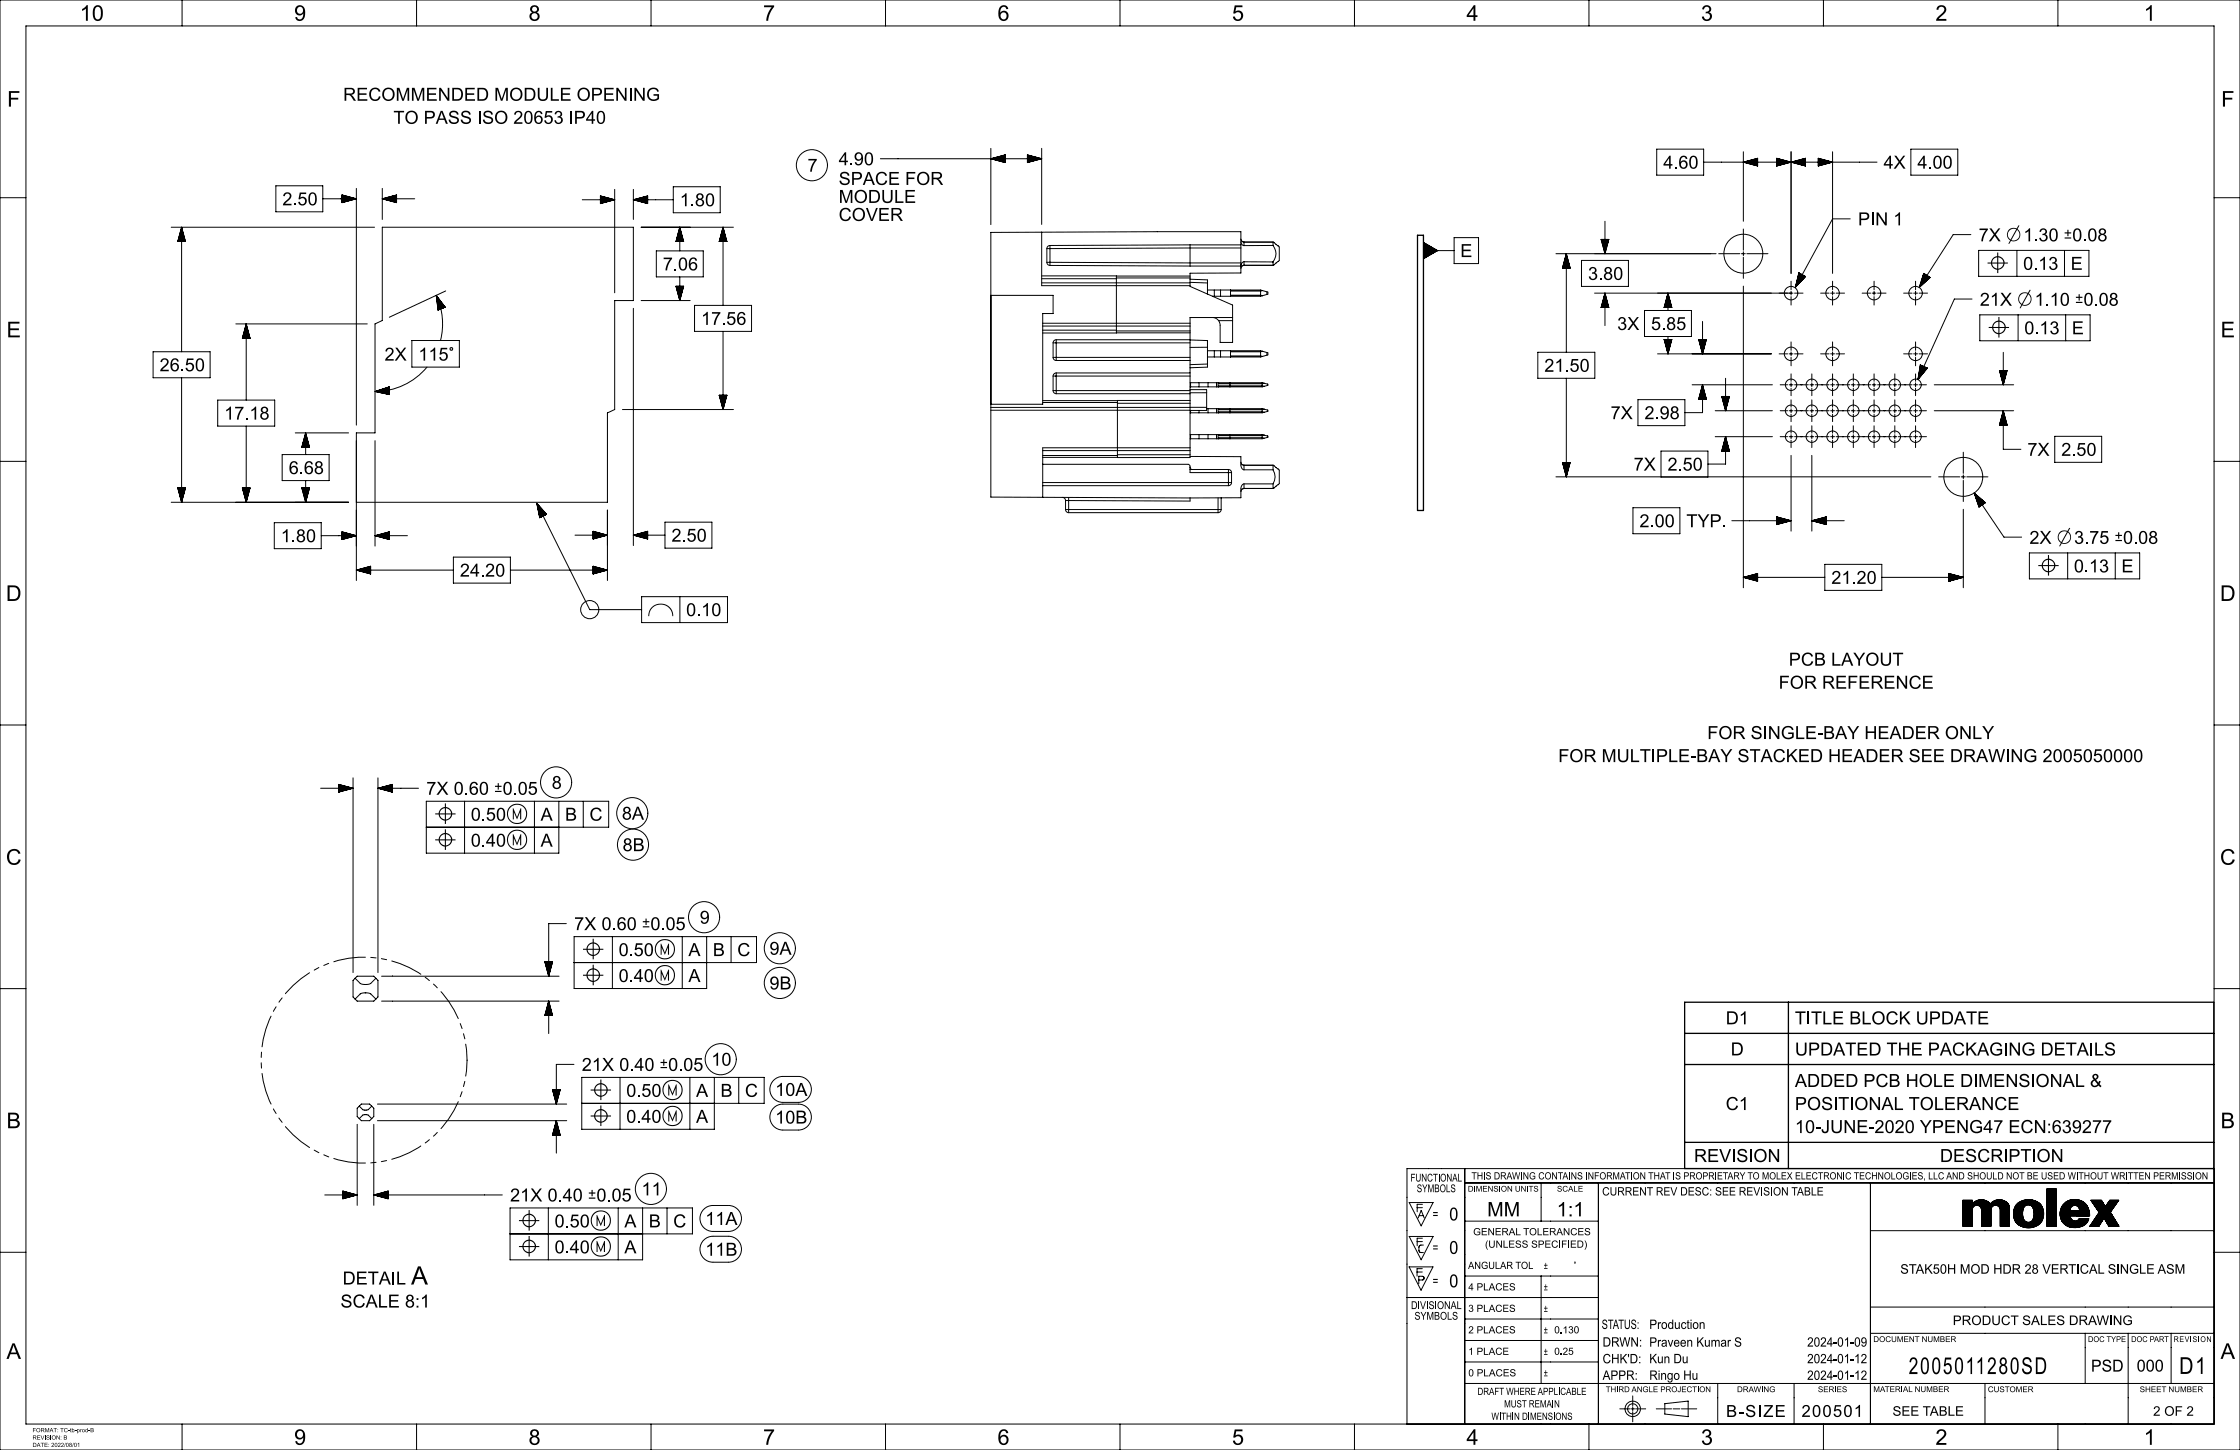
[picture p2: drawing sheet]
<svg xmlns="http://www.w3.org/2000/svg" width="432mm" height="279mm" viewBox="0 0 432 279" stroke-linecap="round" stroke-linejoin="round" font-family="sans-serif">
<defs><g id="words">
<text font-size="4.9" x="79.2" y="247.5">A</text>
<text font-size="4.6" x="367.9" y="264.8">2005011280SD</text>
<text font-size="4.5" x="420.1" y="264.7">D1</text>
<g font-size="4.2">
<text x="15.4" y="4">10</text>
<text x="56.7" y="4">9</text>
<text x="101.9" y="4">8</text>
<text x="147.1" y="4">7</text>
<text x="192.3" y="4">6</text>
<text x="237.5" y="4">5</text>
<text x="282.7" y="4">4</text>
<text x="327.9" y="4">3</text>
<text x="373.1" y="4">2</text>
<text x="413.2" y="4">1</text>
<text x="1.4" y="20.6">F</text>
<text x="428.2" y="20.6">F</text>
<text x="1.3" y="65">E</text>
<text x="428.1" y="65">E</text>
<text x="1.1" y="115.8">D</text>
<text x="427.9" y="115.8">D</text>
<text x="1.1" y="166.6">C</text>
<text x="427.9" y="166.6">C</text>
<text x="1.3" y="217.4">B</text>
<text x="428.1" y="217.4">B</text>
<text x="1.3" y="261.9">A</text>
<text x="428.1" y="261.9">A</text>
<text x="56.7" y="278.4">9</text>
<text x="101.9" y="278.4">8</text>
<text x="147.1" y="278.4">7</text>
<text x="192.3" y="278.4">6</text>
<text x="237.5" y="278.4">5</text>
<text x="282.7" y="278.4">4</text>
<text x="327.9" y="278.4">3</text>
<text x="373.1" y="278.4">2</text>
<text x="413.2" y="278.4">1</text>
</g>
<g font-size="4.1">
<text x="383.1" y="52">⌖</text>
<text x="383.3" y="64.4">⌖</text>
<text x="392.9" y="110.3">⌖</text>
<text x="83.8" y="158.1">⌖</text>
<text x="97.5" y="158.1">Ⓜ</text>
<text x="83.8" y="163.1">⌖</text>
<text x="97.5" y="163.1">Ⓜ</text>
<text x="112.3" y="184.2">⌖</text>
<text x="126" y="184.2">Ⓜ</text>
<text x="112.3" y="189.2">⌖</text>
<text x="126" y="189.2">Ⓜ</text>
<text x="113.8" y="211.4">⌖</text>
<text x="127.5" y="211.4">Ⓜ</text>
<text x="113.8" y="216.4">⌖</text>
<text x="127.5" y="216.4">Ⓜ</text>
<text x="100" y="236.5">⌖</text>
<text x="113.7" y="236.5">Ⓜ</text>
<text x="100" y="241.5">⌖</text>
<text x="113.7" y="241.5">Ⓜ</text>
</g>
<g font-size="3.9">
<text x="286.7" y="234.4">MM</text>
<text x="300.1" y="234.4">1:1</text>
</g>
<g font-size="3.5">
<text x="66.1" y="19.4">RECOMMENDED MODULE OPENING</text>
<text x="75.8" y="23.9">TO PASS ISO 20653 IP40</text>
<text x="155.7" y="33.1">7</text>
<text x="161.7" y="35.6">SPACE FOR</text>
<text x="161.7" y="31.8">4.90</text>
<text x="320.6" y="32.5">4.60</text>
<text x="363.1" y="32.5">4X</text>
<text x="369.6" y="32.5">4.00</text>
<text x="54.4" y="39.6">2.50</text>
<text x="131" y="39.7">1.80</text>
<text x="161.7" y="39.1">MODULE</text>
<text x="161.7" y="42.6">COVER</text>
<text x="358.2" y="43.4">PIN 1</text>
<text x="381.4" y="46.5">7X ⌀1.30</text>
<text x="127.8" y="52.1">7.06</text>
<text x="281.5" y="49.5">E</text>
<text x="306.1" y="53.9">3.80</text>
<text x="390" y="52">0.13</text>
<text x="399.2" y="52">E</text>
<text x="381.6" y="58.9">21X ⌀1.10</text>
<text x="135.1" y="62.6">17.56</text>
<text x="311.7" y="63.6">3X</text>
<text x="318.3" y="63.6">5.85</text>
<text x="390.2" y="64.4">0.13</text>
<text x="399.4" y="64.4">E</text>
<text x="30.8" y="71.5">26.50</text>
<text x="74.1" y="69.5">2X</text>
<text x="80.6" y="69.5">115°</text>
<text x="297.7" y="71.6">21.50</text>
<text x="43.2" y="80.9">17.18</text>
<text x="310.5" y="80.8">7X</text>
<text x="317" y="80.8">2.98</text>
<text x="390.8" y="87.8">7X</text>
<text x="397.3" y="87.8">2.50</text>
<text x="55.6" y="91.4">6.68</text>
<text x="314.9" y="90.7">7X</text>
<text x="321.4" y="90.7">2.50</text>
<text x="316" y="101.6">2.00</text>
<text x="325.1" y="101.6">TYP.</text>
<text x="54.1" y="104.5">1.80</text>
<text x="129.4" y="104.4">2.50</text>
<text x="391.2" y="104.8">2X ⌀3.75</text>
<text x="88.6" y="111.1">24.20</text>
<text x="353" y="112.5">21.20</text>
<text x="399.8" y="110.3">0.13</text>
<text x="408.9" y="110.3">E</text>
<text x="132.2" y="118.7">0.10</text>
<text x="344.8" y="128.3">PCB LAYOUT</text>
<text x="342.9" y="132.7">FOR REFERENCE</text>
<text x="329.1" y="142.4">FOR SINGLE-BAY HEADER ONLY</text>
<text x="300.4" y="146.9">FOR MULTIPLE-BAY STACKED HEADER SEE DRAWING 2005050000</text>
<text x="82.2" y="153.1">7X 0.60</text>
<text x="106.4" y="152">8</text>
<text x="90.7" y="158.1">0.50</text>
<text x="104.2" y="158.1">A</text>
<text x="108.9" y="158.1">B</text>
<text x="113.6" y="158.1">C</text>
<text x="119.9" y="157.9">8A</text>
<text x="90.7" y="163.1">0.40</text>
<text x="104.2" y="163.1">A</text>
<text x="120" y="164">8B</text>
<text x="110.7" y="179.2">7X 0.60</text>
<text x="134.9" y="178">9</text>
<text x="119.2" y="184.2">0.50</text>
<text x="132.7" y="184.2">A</text>
<text x="137.4" y="184.2">B</text>
<text x="142.1" y="184.2">C</text>
<text x="148.3" y="184">9A</text>
<text x="119.2" y="189.2">0.40</text>
<text x="132.7" y="189.2">A</text>
<text x="148.3" y="190.7">9B</text>
<text x="332.7" y="197.4">D1</text>
<text x="346" y="197.4">TITLE BLOCK UPDATE</text>
<text x="333.6" y="203.4">D</text>
<text x="346" y="203.4">UPDATED THE PACKAGING DETAILS</text>
<text x="112.1" y="206.4">21X 0.40</text>
<text x="137.1" y="205.4">10</text>
<text x="346" y="209.5">ADDED PCB HOLE DIMENSIONAL &amp;</text>
<text x="120.7" y="211.4">0.50</text>
<text x="134.2" y="211.4">A</text>
<text x="138.9" y="211.4">B</text>
<text x="143.6" y="211.4">C</text>
<text x="149.4" y="211.2">10A</text>
<text x="332.7" y="213.9">C1</text>
<text x="346" y="213.9">POSITIONAL TOLERANCE</text>
<text x="120.7" y="216.4">0.40</text>
<text x="134.2" y="216.4">A</text>
<text x="149.4" y="216.5">10B</text>
<text x="346" y="218.3">10-JUNE-2020 YPENG47 ECN:639277</text>
<text x="326.5" y="223.9">REVISION</text>
<text x="374" y="223.9">DESCRIPTION</text>
<text x="98.3" y="231.5">21X 0.40</text>
<text x="123.7" y="230.3">11</text>
<text x="106.9" y="236.5">0.50</text>
<text x="120.4" y="236.5">A</text>
<text x="125.1" y="236.5">B</text>
<text x="129.8" y="236.5">C</text>
<text x="135.9" y="236">11A</text>
<text x="279.4" y="235.2">0</text>
<text x="106.9" y="241.5">0.40</text>
<text x="120.4" y="241.5">A</text>
<text x="135.9" y="242">11B</text>
<text x="279.4" y="241.6">0</text>
<text x="65.6" y="252">SCALE 8:1</text>
<text x="66" y="247.5">DETAIL</text>
<text x="279.4" y="248.1">0</text>
</g>
<text font-size="3.3" x="332.7" y="273">B-SIZE</text>
<g font-size="3.2">
<text x="403.1" y="264.3">PSD</text>
<text x="411.9" y="264.3">000</text>
<text x="347.3" y="273">200501</text>
</g>
<g font-size="3.1">
<text x="397.8" y="46.5">±0.08</text>
<text x="400" y="58.9">±0.08</text>
<text x="407.6" y="104.8">±0.08</text>
<text x="125" y="118.7">⌢</text>
<text x="95.2" y="153.1">±0.05</text>
<text x="123.7" y="179.2">±0.05</text>
<text x="127.2" y="206.4">±0.05</text>
<text x="113.3" y="231.5">±0.05</text>
</g>
<g font-size="2.6">
<text x="276.2" y="234.8">=</text>
<text x="276.2" y="241.3">=</text>
<text x="366.3" y="245.4">STAK50H MOD HDR 28 VERTICAL SINGLE ASM</text>
<text x="276.2" y="247.7">=</text>
<text x="376.4" y="255.3">PRODUCT SALES DRAWING</text>
<text x="364.8" y="272.8">SEE TABLE</text>
<text x="415.1" y="272.8">2 OF 2</text>
</g>
<g font-size="2.5">
<text x="308.8" y="256.1">STATUS:</text>
<text x="317.9" y="256.1">Production</text>
<text x="308.9" y="259.5">DRWN: Praveen Kumar S</text>
<text x="308.9" y="262.7">CHK'D: Kun Du</text>
<text x="348.4" y="259.5">2024-01-09</text>
<text x="348.4" y="262.7">2024-01-12</text>
<text x="308.9" y="265.9">APPR:</text>
<text x="317.9" y="265.9">Ringo Hu</text>
<text x="348.4" y="265.9">2024-01-12</text>
</g>
<text font-size="2.2" x="308.8" y="230.4">CURRENT REV DESC: SEE REVISION TABLE</text>
<g font-size="2.1">
<text x="271.9" y="227.7">FUNCTIONAL</text>
<text x="273.1" y="229.7">SYMBOLS</text>
<text x="272" y="252.2">DIVISIONAL</text>
<text x="272.7" y="254.3">SYMBOLS</text>
</g>
<g font-size="1.9">
<text x="283.7" y="227.3">THIS DRAWING CONTAINS INFORMATION THAT IS PROPRIETARY TO MOLEX ELECTRONIC TECHNOLOGIES, LLC AND SHOULD NOT BE USED WITHOUT WRITTEN PERMISSION</text>
<text x="284" y="238">GENERAL TOLERANCES</text>
<text x="283" y="244.5">ANGULAR TOL</text>
<text x="286.3" y="240.4">(UNLESS SPECIFIED)</text>
<text x="297.6" y="244.5">±</text>
<text x="283" y="248.7">4 PLACES</text>
<text x="297.6" y="248.6">±</text>
<text x="283" y="252.8">3 PLACES</text>
<text x="283" y="256.9">2 PLACES</text>
<text x="297.6" y="252.8">±</text>
<text x="297.6" y="256.9">± 0.130</text>
<text x="283" y="261.1">1 PLACE</text>
<text x="297.6" y="261.1">± 0.25</text>
<text x="283.1" y="265.2">0 PLACES</text>
<text x="284.8" y="268.8">DRAFT WHERE APPLICABLE</text>
<text x="297.6" y="265.2">±</text>
<text x="287.5" y="273.6">WITHIN DIMENSIONS</text>
<text x="289.9" y="271.2">MUST REMAIN</text>
</g>
<text font-size="1.8" x="303.3" y="244.5">°</text>
<text font-size="1.6" x="419" y="258.6">REVISION</text>
<g font-size="1.5">
<text x="282.9" y="229.6">DIMENSION UNITS</text>
<text x="300.1" y="229.6">SCALE</text>
<text x="361.1" y="258.6">DOCUMENT NUMBER</text>
<text x="402.5" y="258.6">DOC TYPE</text>
<text x="410.8" y="258.6">DOC PART</text>
<text x="309.5" y="268.3">THIRD ANGLE PROJECTION</text>
<text x="334.8" y="268.3">DRAWING</text>
<text x="350.4" y="268.3">SERIES</text>
<text x="361.1" y="268.2">MATERIAL NUMBER</text>
<text x="383.2" y="268.3">CUSTOMER</text>
<text x="412.5" y="268.3">SHEET NUMBER</text>
</g>
<g font-size="1.1">
<text x="6.3" y="276">FORMAT: TC-tb-prod-B</text>
<text x="6.3" y="277.4">REVISION: B</text>
<text x="6.3" y="278.8">DATE: 2022/08/01</text>
</g>
</g></defs>
<g fill="none" stroke="#000" stroke-width=".19">
<path d="M0 0h431.8v279.4h-431.8zM5 5h421.8v269.4h-421.8zM35.1 0v5M80.3 0v5M125.5 0v5M170.7 0v5M215.9 0v5M261.1 0v5M306.3 0v5M351.5 0v5M396.7 0v5M0 38.1h5"/>
<path d="M53.2 35.8h9v5h-9zM62.2 38.3h6.5M65.9 37.6v1.4M65.9 38.5h2.1M65.9 37.7h.6M65.9 37.8h.8M65.9 37.9h1.2M65.9 37.9h1.4M65.9 38h1.6M65.9 38h1.7M65.9 38.1h1.9M65.9 38.1h2.1"/>
<path d="M65.9 38.2h2.3M65.9 38.2h2.5M65.9 38.3h2.7M65.9 38.4h2.5M65.9 38.4h2.3M65.9 39h.1M65.9 39h.2M65.9 38.9h.4M65.9 38.9h.6M65.9 38.8h.8M65.9 38.7h1.2M65.9 38.7h1.4"/>
<path d="M65.9 38.6h1.6M65.9 38.6h1.7M65.9 38.5h1.9M65.9 38.8h1M65.9 37.6h.1M65.9 37.6h.2M65.9 37.7h.4M65.9 37.8h1M65.9 37.6l2.8 .7M68.7 36.3v45.6M68.7 38.3l-2.8 .7M73.7 38.3h6.2"/>
<path d="M73.7 36.3v6M73.7 38.3l2.7 .7M73.8 38.3h2.6M74 38.2h2.4M74 38.4h2.4M74.2 38.2h2.2M74.2 38.4h2.2M74.4 38.5h2M74.4 38.1h2M74.5 38.1h1.9M74.5 38.5h1.9M74.7 38h1.7"/>
<path d="M74.7 38.6h1.7M74.9 38h1.5M74.9 38.6h1.5M75.1 37.9h1.3M75.1 38.7h1.3M75.3 37.9h1.1M75.3 38.7h1.1M75.5 38.8h.9M75.5 37.8h.9M75.7 37.8h.7M75.7 38.8h.7M75.9 37.7h.5"/>
<path d="M75.9 38.9h.5M76.1 38.9h.3M76.1 37.7h.3M76.3 39h.1M76.3 37.6h.1M76.4 39h.1M76.4 37.6h.1M76.4 37.6v1.4M76.4 37.6l-2.7 .7M112.2 38.5h6.3M115.7 37.8l2.8 .7M115.7 37.8v1.4"/>
<path d="M115.7 37.8h.1M115.7 37.8h.2M115.7 37.9h.4M115.7 37.9h.6M115.7 38h.8M115.7 38h1M115.7 38.1h1.2M115.7 38.1h1.4M115.7 38.2h1.6M115.7 38.2h1.7M115.7 38.3h1.9M115.7 38.3h2.1"/>
<path d="M115.7 38.4h2.3M115.7 38.4h2.5M115.7 38.5h2.7M115.7 39.2h.1M115.7 39.2h.2M115.7 39.1h.4M115.7 39.1h.6M115.7 39h.8M115.7 39h1M115.7 38.9h1.2M115.7 38.9h1.4M115.7 38.8h1.6"/>
<path d="M115.7 38.8h1.7M115.7 38.7h1.9M115.7 38.7h2.1M115.7 38.6h2.3M115.7 38.6h2.5M118.5 36.5v19.9M118.5 38.5l-2.8 .7M122.1 36.5v5.8M122.1 38.5h7.7M122.1 38.5l2.7 .7M122.2 38.5h2.6M122.4 38.4h2.4"/>
<path d="M122.4 38.6h2.4M122.6 38.4h2.2M122.6 38.6h2.2M122.8 38.3h2M122.8 38.7h2M122.9 38.3h1.9M122.9 38.7h1.9M123.1 38.2h1.7M123.1 38.8h1.7M123.3 38.2h1.5M123.3 38.8h1.5M123.5 38.1h1.3"/>
<path d="M123.5 38.9h1.3M123.7 38.1h1.1M123.7 38.9h1.1M123.9 38h.9M123.9 39h.9M124.1 38h.7M124.1 39h.7M124.3 37.9h.5M124.3 39.1h.5M124.5 37.9h.3M124.5 39.1h.3M124.7 37.8h.1"/>
<path d="M124.7 39.2h.1M124.8 37.8h.1M124.8 39.2h.1M124.8 37.8v1.4M124.8 37.8l-2.7 .7M129.8 36h9v5h-9zM169.7 30.6h31.1M191 28.6v14.7M191.1 30.6h2.7M191.3 30.5h2.5M191.3 30.7h2.5M191.5 30.7h2.3"/>
<path d="M191.5 30.5h2.3M191.7 30.8h2.1M191.7 30.4h2.1M191.9 30.8h1.9M191.9 30.4h1.9M192 30.9h1.8M192 30.3h1.8M192.2 30.9h1.6M192.2 30.3h1.6M192.4 31h1.4M192.4 30.2h1.4M192.6 31h1.2"/>
<path d="M192.6 30.2h1.2M192.8 31.1h1M192.8 30.1h1M193 31.1h.8M193 30.1h.8M193.2 31.2h.6M193.2 30h.6M193.4 31.2h.4M193.4 30h.4M193.6 31.3h.2M193.6 29.9h.2M193.8 31.3h.1"/>
<path d="M193.8 29.9h.1M193.8 29.8l-2.8 .8 2.8 .7M193.8 29.8v1.5M198.1 31.2h.3M198.1 31.3h.1M198.1 30.5h2.4M198.1 30.6h2.6M198.1 30.7h2.4M198.1 30.7h2.2M198.1 30.8h2M198.1 30.8h1.8M198.1 30.9h1.7"/>
<path d="M198.1 31h1.3M198.1 31h1.1M198.1 31.1h.9M198.1 31.1h.7M198.1 31.2h.5M198.1 30.9h1.5M198.1 29.9h.1M198.1 30h.3M198.1 30h.5M198.1 30.1h.7M198.1 30.1h.9M198.1 30.2h1.1"/>
<path d="M198.1 30.2h1.3M198.1 30.3h1.5M198.1 30.3h1.7M198.1 30.4h1.8M198.1 30.4h2M198.1 30.5h2.2M198.1 29.8l2.7 .8M198.1 29.8v1.5M200.8 28.6v14.6M200.8 30.6l-2.7 .7M319.4 28.7h9v5.1h-9zM328.4 31.2h33.4"/>
<path d="M336.1 29.2v13.4M336.2 31.3h2.6M336.3 31.3h2.5M336.3 31.2h2.5M336.5 31.4h2.3M336.5 31.1h2.3M336.7 31.4h2.1M336.7 31.1h2.1M336.9 31.5h1.9M336.9 31h1.9M337.1 31.5h1.7M337.1 31h1.7"/>
<path d="M337.3 31.6h1.5M337.3 30.9h1.5M337.5 31.6h1.3M337.5 30.9h1.3M337.7 31.7h1.1M337.7 30.8h1.1M337.9 31.7h.9M337.9 30.8h.9M338.1 31.8h.7M338.1 30.7h.7M338.2 31.8h.6M338.2 30.7h.6"/>
<path d="M338.4 31.9h.4M338.4 30.6h.4M338.6 31.9h.2M338.6 30.6h.2M338.8 32h.1M338.8 30.5h.1M338.8 30.5l-2.7 .7 2.7 .8M338.8 30.5v1.5M342.5 32h.1M342.5 31.9h.2M342.5 31.9h.4M342.5 31.8h.6"/>
<path d="M342.5 31.8h.8M342.5 31.7h1M342.5 31.7h1.1M342.5 31.6h1.3M342.5 31.6h1.5M342.5 31.5h1.7M342.5 31.5h1.9M342.5 31.4h2.1M342.5 31.4h2.3M342.5 31.3h2.5M342.5 31.3h2.7M342.5 30.5h.1"/>
<path d="M342.5 30.6h.2M342.5 30.6h.4M342.5 30.7h.6M342.5 30.7h.8M342.5 30.8h1M342.5 30.8h1.1M342.5 30.9h1.3M342.5 30.9h1.5M342.5 31h1.7M342.5 31h1.9M342.5 31.1h2.1M342.5 31.1h2.3"/>
<path d="M342.5 31.2h2.5M342.5 30.5l5.5 1.5M342.5 30.5v1.5M345.3 29.2v23.5M345.4 31.3h2.6M345.5 31.3h2.5M345.5 31.2h2.5M345.7 31.4h2.3M345.7 31.1h2.3M345.9 31.4h2.1M345.9 31.1h2.1M346.1 31.5h1.9"/>
<path d="M346.1 31h1.9M346.3 31.5h1.7M346.3 31h1.7M346.5 31.6h1.5M346.5 30.9h1.5M346.7 31.6h1.3M346.7 30.9h1.3M346.9 31.7h1.1M346.9 30.8h1.1M347.1 31.7h.9M347.1 30.8h.9M347.3 31.8h.7"/>
<path d="M347.3 30.7h.7M347.4 31.8h.6M347.4 30.7h.6M347.6 31.9h.4M347.6 30.6h.4M347.8 31.9h.2M347.8 30.6h.2M348 32h.1M348 30.5h.1M348 30.5l-5.5 1.5M348 30.5v1.5M350.5 32h.1"/>
<path d="M350.5 31.9h.2M350.5 31.9h.4M350.5 31.8h.6M350.5 31.8h.8M350.5 31.7h1M350.5 31.7h1.1M350.5 31.6h1.3M350.5 31.6h1.5M350.5 31.5h1.7M350.5 31.5h1.9M350.5 31.4h2.1M350.5 31.4h2.3"/>
<path d="M350.5 31.3h2.5M350.5 31.3h2.7M350.5 30.5h.1M350.5 30.6h.2M350.5 30.6h.4M350.5 30.7h.6M350.5 30.7h.8M350.5 30.8h1M350.5 30.8h1.1M350.5 30.9h1.3M350.5 30.9h1.5M350.5 31h1.7"/>
<path d="M350.5 31h1.9M350.5 31.1h2.1M350.5 31.1h2.3M350.5 31.2h2.5M350.5 30.5l2.8 .7-2.8 .8M350.5 30.5v1.5M353.3 29.2v23.5M368.4 28.7h9v5.1h-9zM426.8 38.1h5M33 43.8h39.2M34.3 46.5h1.4M34.3 46.5h.1"/>
<path d="M34.3 46.3v.2M34.4 46.2v.3M34.4 46v.5M34.5 45.8v.7M34.5 45.6v.9M34.6 45.4v1.1M34.6 45.2v1.3M34.7 45v1.5M34.7 44.8v1.7M34.8 44.6v1.9M34.8 44.4v2.1M34.9 44.3v2.2"/>
<path d="M34.9 44.1v2.4M35 43.8v24M35 43.8l-.7 2.7M35 43.8l.7 2.7M35 43.9v2.6M35.1 44.1v2.4M35.1 44.3v2.2M35.2 44.4v2.1M35.2 44.6v1.9M35.3 44.8v1.7M35.3 45v1.5M35.4 45.2v1.3"/>
<path d="M35.4 45.4v1.1M35.5 45.6v.9M35.5 45.8v.7M35.6 46v.5M35.6 46.2v.3M35.7 46.3v.2M35.7 46.5h.1M84.1 56.9a13 13 0 0 1 .8 8.7M84.1 56.9l.3 2.8M84.1 56.9l1.7 2.3M84.1 57l1 2.5M84.1 57.2l1 2.3"/>
<path d="M84.2 57l.9 2.5M84.2 57.4l.8 2.1M84.2 57.6l.8 1.9M84.2 57.8l.7 1.7M84.2 58l.7 1.6M84.3 58.2l.5 1.4M84.3 57.1l.9 2.3M84.3 58.4l.5 1.2M84.3 58.6l.4 1M84.3 58.8l.4 .8M84.3 59l.3 .7M84.4 59.2l.2 .5"/>
<path d="M84.4 57.3l.8 2.1M84.4 59.3l.1 .4M84.4 59.5l.1 .2M84.4 59.7h.1M84.5 57.5l.8 1.9M84.6 57.6l.7 1.8M84.7 57.8l.7 1.6M84.9 57.9l.5 1.4M85 58.1l.5 1.2M85.1 58.2l.4 1.1M85.2 58.4l.4 .9M85.3 58.6l.3 .7"/>
<path d="M85.5 58.7l.2 .5M85.6 58.9l.1 .3M85.7 59l.1 .2M85.8 59.2h.1M85.8 59.2l-1.4 .5M85.9 56.1l-10.8 5M122.1 59.4v45.7M123.6 43.8h17.8M123.6 57.9h9.4M126.5 48.3h9.1v5.1h-9.1zM130.3 55.2h1.5M130.3 46.5h1.5"/>
<path d="M130.3 55.2l.7 2.7M130.3 46.5h.1M130.3 55.2h.1M130.4 46.3v.2M130.4 55.2v.2M130.4 46.2v.3M130.4 55.2v.3M130.5 46v.5M130.5 55.2v.5M130.5 45.8v.7M130.5 55.2v.7M130.6 45.6v.9"/>
<path d="M130.6 55.2v.9M130.6 45.4v1.1M130.6 55.2v1.1M130.7 45.2v1.3M130.7 55.2v1.3M130.7 45v1.5M130.7 55.2v1.5M130.8 44.8v1.7M130.8 55.2v1.7M130.8 44.6v1.9M130.8 55.2v1.9M130.9 44.4v2.1"/>
<path d="M130.9 55.2v2.1M130.9 44.3v2.2M130.9 55.2v2.2M131 44.1v2.4M131 55.2v2.4M131 43.8v4.5M131 53.4v4.5M131 43.8l-.7 2.7M131 43.8l.8 2.7M131.1 43.9v2.6M131.1 55.2v2.6M131.1 44.1v2.4"/>
<path d="M131.1 55.2v2.4M131.2 44.3v2.2M131.2 55.2v2.2M131.2 44.4v2.1M131.2 55.2v2.1M131.3 44.6v1.9M131.3 55.2v1.9M131.3 44.8v1.7M131.3 55.2v1.7M131.4 45v1.5M131.4 55.2v1.5M131.4 45.2v1.3"/>
<path d="M131.4 55.2v1.3M131.5 45.4v1.1M131.5 55.2v1.1M131.5 45.6v.9M131.5 55.2v.9M131.6 45.8v.7M131.6 55.2v.7M131.6 46v.5M131.6 55.2v.5M131.7 46.2v.3M131.7 55.2v.3M131.7 46.3v.2"/>
<path d="M131.7 55.2v.2M131.8 46.5h.1M131.8 55.2h.1M131.8 55.2l-.8 2.7M133.9 58.8h11v5.1h-11zM138.6 46.5h1.5M138.6 46.5h.1M138.7 46.3v.2M138.7 46.2v.3M138.8 46v.5M138.8 45.8v.7M138.9 45.6v.9"/>
<path d="M138.9 45.4v1.1M139 45.2v1.3M139 45v1.5M139.1 44.8v1.7M139.2 44.6v1.9M139.2 44.4v2.1M139.3 44.3v2.2M139.3 44.1v2.4M139.4 43.8v15M139.4 43.8l-.8 2.7M139.4 43.8l.7 2.7M139.4 43.9v2.6"/>
<path d="M139.5 44.1v2.4M139.5 44.3v2.2M139.6 44.4v2.1M139.6 44.6v1.9M139.7 44.8v1.7M139.7 45v1.5M139.8 45.2v1.3M139.8 45.4v1.1M139.9 45.6v.9M139.9 45.8v.7M140 46v.5M140 46.2v.3"/>
<path d="M140.1 46.3v.2M140.1 46.5h.1M191 56.9h12v3.5h-2v1.9M191 56.9v21M200.8 53.2h14.4v.5M200.8 44.7v10.3h28.6M200.8 54.5h28.6M200.8 53.7h14.4M201.8 50.5a.6 .6 0 0 0 .6 .6M201.8 47.9h.6M201.8 50.5h.6M201.8 47.9v2.6"/>
<path d="M202.4 47.3a.6 .6 0 0 0-.6 .6M202.4 47.3v.6M202.4 50.5v.6M202.4 50.5l27 .2M202.4 47.9v2.6M202.4 51.1l27 .2M215.2 53.7v9.9M215.2 53.2h14.2M215.2 53.6h14.2M229.4 53.2v.4M229.4 54.5v.5M229.4 47.2v.6"/>
<path d="M229.4 50.7v.6M229.4 53.8l3.4 .1v.6M229.4 47.8l-27 .1M229.4 50.7h9.8M229.4 47.8h9.8M229.4 54.4l3.4 .1M229.4 47.2h9.8M229.4 47.8v2.9M229.4 53.6v.9M229.4 55v.2l8.2 3.6v2.4M229.4 47.2l-27 .1M229.4 51.3h9.8"/>
<path d="M232.8 54.5v2.2M232.8 55.9h1.3M233.7 57.1h.4M234.1 55.9h1.2M234.1 57.1h1.2M234.1 55.9v1.2M235.3 55.9v1.2M235.3 55.9l8.1 .1M237.2 55.9v1.2M237.2 56.1h5.8M237.2 56.9h5.8M239.2 46a.6 .6 0 0 0 .6 .6"/>
<path d="M239.2 50.7v.6M239.2 47.2v.6M239.2 46.1l.2 .4 .4 .2M239.2 47.2v-2.6l-48.2 .2v33.7M239.2 51.3v1.3h-9.8v.6M239.2 47.8v2.9M239.2 46.6l.2 .5 .4 .2M239.8 51.1a.6 .6 0 0 0-.6 .6M239.8 50.4l-.1 .1a.84 .84 0 0 0-.5 .8M239.8 46.7v.6M239.8 50.4v.7M239.8 51.1l-.4 .2-.2 .3"/>
<path d="M239.8 51.1h.1M239.8 46.6v.1M239.8 50.4l5.6 .1M239.8 51.1h5.6M243 56.1v.8M243 56.9l.4 .1M243.4 56l1 .3v.4l-1.4 .4h-7.7M243.4 56l-.4 .1M244.2 56.2v.5M245.4 47.3v-.7l1 .8M245.4 47.3a2.49 2.49 0 0 1 0 3.2M245.4 47.3h-5.6"/>
<path d="M245.4 46.6l-5.6 .1M246.4 50.4l-1 .7v-.6M246.4 47.4h.1M246.4 50.4h.1M246.4 47.4a1.18 1.18 0 0 1 .2 1.2v.6a1.18 1.18 0 0 1-.2 1.2M274.4 47.4h1.2M274.4 48.8h1.8M274.4 48.3h5.9M274.4 49.9h.1M274.4 49.8h.1M274.4 49.8h.2M274.4 49.7h.3"/>
<path d="M274.4 49.7h.4M274.4 49.6h.5M274.4 49.5h.6M274.4 49.5h.7M274.4 49.4h.8M274.4 49.4h.9M274.4 49.3h1M274.4 49.3h1.1M274.4 49.2h1.2M274.4 49.1h1.3M274.4 49.1h1.4M274.4 49h1.5"/>
<path d="M274.4 48.9h1.6M274.4 48.9h1.7M274.4 48.8h1.9M274.4 48.7h2M274.4 48.6h2.1M274.4 48.6h2.2M274.4 48.5h2.3M274.4 48.5h2.4M274.4 48.4h2.5M274.4 48.4h2.6M274.4 48.3h2.7M274.4 46.7h.1"/>
<path d="M274.4 46.8h.1M274.4 46.8h.2M274.4 46.9h.3M274.4 46.9h.4M274.4 47h.5M274.4 47.1h.6M274.4 47.1h.7M274.4 47.2h.8M274.4 47.2h.9M274.4 47.3h1M274.4 47.3h1.1M274.4 47.5h1.3"/>
<path d="M274.4 47.5h1.4M274.4 47.6h1.5M274.4 47.6h1.6M274.4 47.7h1.7M274.4 47.7h1.8M274.4 47.8h1.9M274.4 47.8h2M274.4 47.9h2M274.4 47.9h2.1M274.4 48h2.2M274.4 48h2.3M274.4 48.1h2.4"/>
<path d="M274.4 48.1h2.5M274.4 48.2h2.6M274.4 48.2h2.7M280.3 45.8h4.7v5h-4.7zM299.9 48.9h30.9M301.2 51.6h1.5M301.2 51.6h.1M301.3 51.4v.2M301.3 51.3v.3M301.4 51.1v.5M301.4 50.9v.7M301.5 50.7v.9"/>
<path d="M301.5 50.5v1.1M301.6 50.3v1.3M301.6 50.1v1.5M301.7 49.9v1.7M301.7 49.7v1.9M301.8 49.5v2.1M301.8 49.4v2.2M301.9 49.2v2.4M301.9 48.9v19M301.9 48.9l-.7 2.7M301.9 48.9l.8 2.7M302 49v2.6"/>
<path d="M302 49.2v2.4M302.1 49.4v2.2M302.1 49.5v2.1M302.2 49.7v1.9M302.2 49.9v1.7M302.3 50.1v1.5M302.3 50.3v1.3M302.4 50.5v1.1M302.4 50.7v.9M302.5 50.9v.7M302.5 51.1v.5M302.6 51.3v.3"/>
<path d="M302.6 51.4v.2M302.7 51.6h.1M304.9 50.2h9v5h-9zM307.4 56.5h38.2M308.6 59.2h1.5M308.6 46.1h1.5M308.6 46.1l.8 2.8M308.6 46.1h.1M308.6 59.2h.1M308.7 46.1v.2M308.7 59v.2M308.8 46.1v.4"/>
<path d="M308.8 58.9v.3M308.8 46.1v.6M308.8 58.7v.5M308.9 46.1v.8M308.9 58.5v.7M308.9 46.1v1M308.9 58.3v.9M309 46.1v1.2M309 58.1v1.1M309 46.1v1.4M309 57.9v1.3M309.1 46.1v1.6"/>
<path d="M309.1 57.7v1.5M309.1 46.1v1.7M309.1 57.5v1.7M309.2 46.1v1.9M309.2 57.3v1.9M309.2 46.1v2.1M309.2 57.1v2.1M309.3 46.1v2.3M309.3 57v2.2M309.3 46.1v2.5M309.3 56.8v2.4M309.4 46.1v2.7"/>
<path d="M309.4 56.6v2.6M309.4 42.6v6.3M309.4 56.5v6.2M309.4 56.5l-.8 2.7M309.4 56.5l.7 2.7M309.5 46.1v2.5M309.5 56.8v2.4M309.5 46.1v2.3M309.5 57v2.2M309.6 46.1v2.1M309.6 57.1v2.1M309.6 46.1v1.9"/>
<path d="M309.6 57.3v1.9M309.7 46.1v1.7M309.7 57.5v1.7M309.7 46.1v1.6M309.7 57.7v1.5M309.8 46.1v1.4M309.8 57.9v1.3M309.8 46.1v1.2M309.8 58.1v1.1M309.9 46.1v1M309.9 58.3v.9M309.9 46.1v.8"/>
<path d="M309.9 58.5v.7M310 46.1v.6M310 58.7v.5M310 46.1v.4M310 58.9v.3M310.1 46.1v.2M310.1 59v.2M310.1 46.1h.1M310.1 59.2h.1M310.1 46.1l-.7 2.8M317 59.8h9.1v5h-9.1zM320.8 59.2h1.5"/>
<path d="M320.8 59.2h.1M320.8 59v.2M320.9 58.9v.3M320.9 58.7v.5M321 58.5v.7M321 58.3v.9M321.1 58.1v1.1M321.2 57.9v1.3M321.2 57.7v1.5M321.3 57.5v1.7M321.3 57.3v1.9M321.4 57.1v2.1"/>
<path d="M321.4 57v2.2M321.5 56.8v2.4M321.5 56.6v2.6M321.5 56.5v3.3M321.5 56.5l-.7 2.7M321.5 56.5l.8 2.7M321.6 56.8v2.4M321.7 57v2.2M321.7 57.1v2.1M321.8 57.3v1.9M321.8 57.5v1.7M321.9 57.7v1.5"/>
<path d="M321.9 57.9v1.3M322 58.1v1.1M322 58.3v.9M322.1 58.5v.7M322.1 58.7v.5M322.2 58.9v.3M322.2 59v.2M322.3 59.2h.1M331.3 48.9h4.1M335.7 48.9h.7M336.1 44.1v4.1M336.1 48.5v.8"/>
<path d="M336.1 49.6v4M336.1 55.1v58.2M336.7 48.9h4.1M345.3 54.2v1.6M345.3 56.1v.8M345.3 57.2v1.6M345.9 56.5h1.7M346.3 54.7l.9-1.8-1 2M346.8 52.6l1.3 .7M346.8 52.6l-.7 2.8M346.8 52.6h.1M346.8 52.6l-.1 .2"/>
<path d="M346.8 52.6l-.1 .4M346.9 52.7l-.3 .5M346.9 52.7l-.3 .7M347 52.7l-.5 .8M347 52.7l-.5 1M347.1 52.8l-.7 1.1M347.1 52.8l-.7 1.3M347.2 52.8l-.9 1.5M347.2 52.8l-.9 1.7M347.3 52.9l-1.1 2.2M347.4 52.9l-1.3 2.4M347.5 53l-1.2 2.1"/>
<path d="M347.5 53l-1.1 2M347.6 53l-1 1.9M347.6 53.1l-.9 1.6M347.6 53.7l.3-.5-.4 .7M347.7 53.1l-.9 1.5M347.7 53.1l-.7 1.3M347.7 53.1l-.6 1.2M347.8 53.1l-.6 1M347.8 53.2l-.4 .8M348 53.2l-.2 .4M348 53.3l-.1 .1M348.1 53.3h.1"/>
<path d="M348.1 53.3l-2 2.1M351 56.5h1.6M352.9 56.5h.7M353.3 54.2v1.6M353.3 56.1v.8M353.3 57.2v1.6M353.9 56.5h1.7M356.7 42.2h-3.4l-7.2 13.2M359 56.5h1.6M360.9 56.5h.7M361.3 54.2v1.6M361.3 56.1v.8"/>
<path d="M361.3 57.2v1.6M361.9 56.5h1.7M367 56.5h1.6M368.9 56.5h.7M369.3 54.2v1.6M369.3 56.1v.8M369.3 57.2v1.6M369.9 56.5h1.7M370.7 53.2l.3-.4-.4 .6M370.8 52.7l1.3 .8M370.8 52.7l-.8 2.7M370.8 52.7h.1"/>
<path d="M370.9 52.7l-.1 .2M370.9 52.7l-.2 .4M371 52.8l-.5 .8M371.1 52.8l-.6 1M371.1 52.9l-.7 1.1M371.2 52.9l-.8 1.3M371.2 52.9l-.9 1.5M371.3 53l-1.1 1.6M371.3 53l-1.1 1.7M371.3 53l-1.2 1.9M371.4 53l-1.3 2.1M371.5 53.1l-1.5 2.2"/>
<path d="M371.5 53.1l-1.3 2.1M371.6 53.1l-1.3 2M371.6 53.2l-1.1 1.7M371.6 53.2l-1 1.6M371.7 53.2l-.9 1.5M371.7 53.3l-.8 1.2M371.8 53.3l-.7 1.1M371.8 53.3l-.6 1M371.9 53.3l-.6 .8M371.9 53.4l-.4 .6M371.9 53.4l-.3 .5M372 53.4l-.2 .3"/>
<path d="M372 53.5l-.1 .1M372.1 53.5l-2.1 1.9M372.1 53.5h.1M379.9 45.2h-3.4l-6.5 10.2M380.1 57.6h-3.4l-7 15.5M381.4 48.2h21.3v5h-21.3zM388.8 48.2v5M398 48.2v5M29.5 67.8h11v5h-11zM35 72.8v24M42 77.1h11v5h-11zM45.5 62.4h25.3"/>
<path d="M46.7 65.2h1.5M46.7 65.2h.1M46.8 65v.2M46.8 64.8v.4M46.9 64.6v.6M46.9 64.4v.8M47 64.2v1M47 64v1.2M47.1 63.8v1.4M47.1 63.6v1.6M47.2 63.5v1.7M47.2 63.3v1.9"/>
<path d="M47.3 63.1v2.1M47.3 62.9v2.3M47.4 62.7v2.5M47.4 62.5v2.7M47.5 62.4v14.7M47.5 62.4l-.8 2.8M47.5 62.4l.7 2.8M47.5 62.7v2.5M47.6 62.9v2.3M47.6 63.1v2.1M47.7 63.3v1.9M47.7 63.5v1.7"/>
<path d="M47.8 63.6v1.6M47.8 63.8v1.4M47.9 64v1.2M47.9 64.2v1M48 64.4v.8M48 64.6v.6M48.1 64.8v.4M48.1 65v.2M48.2 65.2h.1M72.3 75.4l2.8 .6M75 74.6h.1M75 74.6l.1 1.4"/>
<path d="M75 74.6l-2.7 .8M75 74.6h-.2M75 74.7h-.4M75 74.7h-.6M75 74.8h-.7M75 74.8l-.9 .1M75 74.9h-1.1M75 74.9l-1.3 .1M75 75h-1.5M75 75l-1.7 .1M75 75.1l-1.9 .1M75 75.1l-2.1 .1"/>
<path d="M75 75.2l-2.2 .1M75 75.2l-2.4 .1M75 75.3l-2.6 .1M75 75.3l-2.6 .2M75 75.4l-2.4 .1M75 75.4l-2.2 .1M75 75.5l-2 .1M75.1 75.5l-1.9 .1M75.1 75.6l-1.8 .1M75.1 75.6l-1.6 .1M75.1 75.7h-1.4M75.1 75.7l-1.2 .1"/>
<path d="M75.1 75.8h-1M75.1 75.8l-.8 .1M75.1 75.9h-.6M75.1 75.9h-.4M75.1 76h-.2M75.1 76h.1M79.4 65.6h9.2v5.1h-9.2zM82.3 70.7a13 13 0 0 1-10 4.7M120 78.9h21.4M138.6 76.2h1.5M138.6 76.2l.8 2.7M138.6 76.2h.1"/>
<path d="M138.7 76.2v.2M138.7 76.2v.3M138.8 76.2v.5M138.8 76.2v.7M138.9 76.2v.9M138.9 76.2v1.1M139 76.2v1.3M139 76.2v1.5M139.1 76.2v1.7M139.2 76.2v1.9M139.2 76.2v2.1M139.3 76.2v2.2"/>
<path d="M139.3 76.2v2.4M139.4 63.9v15M139.4 76.2v2.6M139.5 76.2v2.4M139.5 76.2v2.2M139.6 76.2v2.1M139.6 76.2v1.9M139.7 76.2v1.7M139.7 76.2v1.5M139.8 76.2v1.3M139.8 76.2v1.1M139.9 76.2v.9"/>
<path d="M139.9 76.2v.7M140 76.2v.5M140 76.2v.3M140.1 76.2v.2M140.1 76.2h.1M140.1 76.2l-.7 2.7M191 78.5v.5M191 79h38.4M191 78.5h38.4M191 79v16.8l38.4 .2M191 77.9h.1M201 62.3v.5"/>
<path d="M201 63.6v.6M201 77.2v.4M201 62.3h28.4M201 62.8h28.4M201 63.6h14.2M201 77.2h14.4M201 77.6h14.4M201 62.8v.8M201 64.2v13M201 77.6v.3h-10M203 68.9a.6 .6 0 0 0 .6 .6M203 75.3a.6 .6 0 0 0 .6 .6"/>
<path d="M203 68.9h.6M203 66.1h.6M203 75.3h.6M203 72.5h.6M203 66.1v2.8M203 72.5v2.8M203.6 65.5a.6 .6 0 0 0-.6 .6M203.6 71.9a.6 .6 0 0 0-.6 .6M203.6 65.5v.6M203.6 68.9v.6M203.6 75.3v.6M203.6 71.9v.6"/>
<path d="M203.6 66.1h25.8M203.6 68.9h25.8M203.6 66.1v2.8M203.6 72.5v2.8M203.6 75.3h25.8M203.6 72.5h25.8M203.6 65.5h25.8M203.6 69.5h25.8M203.6 71.9h25.8M203.6 75.9h25.8M215.2 63.6v.6M215.2 63.8h14.2"/>
<path d="M215.4 77.7v9.9M215.4 77.7h14M229.4 78.5v.5M229.4 77.2v.5M229.4 77.2h-14v.5M229.4 63.8v.3M229.4 65.5v.6M229.4 68.9v.6M229.4 75.3v.6M229.4 71.9v.6M229.4 62.3v.5M229.4 65.5l3.4 .1v1.3"/>
<path d="M229.4 73.7h.1M229.4 74.5h.1M229.4 79.5h.1M229.4 75.1h3.2v.6M229.4 64.1l-28.4 .1M229.4 78.5h3.2M229.4 62.8v1M229.4 64.1v1.4M229.4 66.1v2.8M229.4 69.5v2.4M229.4 72.5v2.8M229.4 75.9v1.3"/>
<path d="M229.4 77.7v.8M229.4 79v7.3M229.5 74.5h1.6M229.5 73.7v.8M229.5 79.1v.4M229.5 73.7h1.6M229.5 79.5h1.6M231.1 73.7h1.8M231.1 74.5h1.8M231.1 79.5h1.8M231.1 73.7v.8M231.1 79.1v.4"/>
<path d="M232.6 78.7h.3M232.6 78.5v.6h-3.2M232.6 75.7h-3.2M232.6 75.7v2.8M232.8 70.1v.6l-3.4 .2M232.8 66.9h-3.4M232.8 70.1l-3.4 .2M232.8 67.6h1.3M232.8 68.8h1.3M232.8 66.9v3.2M232.9 74.5h1.6M232.9 73.7v.8"/>
<path d="M232.9 78.7v.8M232.9 73.7h1.6M232.9 79.5h1.6M232.9 78.7h1.6M233.8 61.2l.7 .2 .4 .4M234.1 67.6h1.2M234.1 68.8h1.2M234.1 67.6v1.2M234.5 73.7h.3M234.5 74.5h.3M234.5 78.7h.3M234.5 79.5h.3"/>
<path d="M234.5 73.7v.8M234.5 78.7v.8M234.8 73.7v.8M234.8 78.7v.8M234.8 73.7h8.5l1 .3M234.8 78.7h8.5l1 .3M234.9 78.7v.2h8.4M234.9 73.7v.2h8.4M234.9 61.8l.3 .9v3.3h2.4v-4.2M234.9 61.8h2.7M235.3 67.6h7.7l1.4 .4v.4l-1.4 .4h-7.7M235.3 67.6v1.2"/>
<path d="M237.1 73.7v.8M237.1 78.7v.8M237.2 67.6v1.2M237.2 68.6h5.8M237.2 67.8h5.8M237.6 61.2v.6M237.6 61.2h-8.2v1.1M243 68.6l.4 .1M243 67.8v.8M243.3 73.9v.4M243.3 78.9v.4M243.3 74.3h-8.4v.2"/>
<path d="M243.3 79.3h-8.4v.2M243.3 74.3l.4 .1M243.3 79.3l.4 .1M243.4 67.7l-.4 .1M243.7 73.8l-.4 .1M243.7 78.8l-.4 .1M244.2 67.9v.5M244.3 74l.1 .3-1.1 .2h-8.5M244.3 79v.3M244.3 74v.3M244.3 79.3l-1 .2h-8.5M296.4 67.9h11v5h-11z"/>
<path d="M301.9 72.9v19M315.7 77h9.1v5h-9.1zM319.5 68.2h22M320.8 65.4h1.5M320.8 65.4l.7 2.8M320.8 65.4h.1M320.8 65.4v.2M320.9 65.4v.4M320.9 65.4v.6M321 65.4v.8M321 65.4v1M321.1 65.4v1.2"/>
<path d="M321.2 65.4v1.4M321.2 65.4v1.6M321.3 65.4v1.7M321.3 65.4v1.9M321.4 65.4v2.1M321.4 65.4v2.3M321.5 65.4v2.5M321.5 65.4v2.7M321.5 64.8v3.4M321.6 65.4v2.5M321.7 65.4v2.3M321.7 65.4v2.1"/>
<path d="M321.8 65.4v1.9M321.8 65.4v1.7M321.9 65.4v1.6M321.9 65.4v1.4M322 65.4v1.2M322 65.4v1M322.1 65.4v.8M322.1 65.4v.6M322.2 65.4v.4M322.2 65.4v.2M322.3 65.4h.1M322.3 65.4l-.8 2.8"/>
<path d="M326.2 74.1h15.5M327.5 65.4h1.4M327.5 65.4l.7 2.8M327.5 65.4h.1M327.5 76.9h.1M327.5 76.9h1.4M327.5 65.4v.2M327.5 76.7v.2M327.6 65.4v.4M327.6 76.5v.4M327.6 65.4v.6M327.6 76.3v.6"/>
<path d="M327.7 65.4v.8M327.7 76.1v.8M327.7 65.4v1M327.7 75.9v1M327.8 65.4v1.2M327.8 75.8v1.1M327.8 65.4v1.4M327.8 75.6v1.3M327.9 65.4v1.6M327.9 75.4v1.5M327.9 65.4v1.7M327.9 75.2v1.7"/>
<path d="M328 65.4v1.9M328 75v1.9M328 65.4v2.1M328 74.8v2.1M328.1 65.4v2.3M328.1 74.6v2.3M328.1 65.4v2.5M328.1 74.4v2.5M328.2 74.1v5.4h-3.4M328.2 61.9v6.3M328.2 74.1l-.7 2.8M328.2 74.1l.7 2.8"/>
<path d="M328.2 65.4v2.7M328.2 74.2v2.7M328.3 65.4v2.5M328.3 74.4v2.5M328.3 65.4v2.3M328.3 74.6v2.3M328.4 65.4v2.1M328.4 74.8v2.1M328.4 65.4v1.9M328.4 75v1.9M328.5 65.4v1.7M328.5 75.2v1.7"/>
<path d="M328.5 65.4v1.6M328.5 75.4v1.5M328.6 65.4v1.4M328.6 75.6v1.3M328.6 65.4v1.2M328.6 75.8v1.1M328.7 65.4v1M328.7 75.9v1M328.7 65.4v.8M328.7 76.1v.8M328.8 65.4v.6M328.8 76.3v.6"/>
<path d="M328.8 65.4v.4M328.8 76.5v.4M328.9 65.4v.2M328.9 76.7v.2M328.9 65.4h.1M328.9 76.9h.1M328.9 65.4l-.7 2.8M330.6 79.1h11.1M331.9 76.4h1.5M331.9 76.4l.7 2.7M331.9 76.4h.1M331.9 76.4v.2"/>
<path d="M332 76.4v.4M332.1 76.4v.6M332.1 76.4v.8M332.2 76.4v.9M332.2 76.4v1.1M332.3 76.4v1.3M332.3 76.4v1.5M332.4 76.4v1.7M332.4 76.4v1.9M332.5 76.4v2.1M332.5 76.4v2.3M332.6 76.4v2.5"/>
<path d="M332.6 72.9v6.2M332.7 76.4v2.7M332.7 76.4v2.5M332.8 76.4v2.3M332.8 76.4v2.1M332.9 76.4v1.9M332.9 76.4v1.7M333 76.4v1.5M333 76.4v1.3M333.1 76.4v1.1M333.1 76.4v.9M333.2 76.4v.8"/>
<path d="M333.2 76.4v.6M333.3 76.4v.4M333.3 76.4v.2M333.4 76.4h.1M333.4 76.4l-.8 2.7M343 68.2h1.6M343.2 74.1h1.4M343.2 79.1h1.4M344.9 68.2h.7M344.9 74.1h.7M344.9 79.1h.7M345.3 65.9v1.6"/>
<path d="M345.3 67.8v.8M345.3 68.9v1.6M345.3 72v1.5M345.3 73.8v.7M345.3 74.8v1.4M345.3 77v1.5M345.3 78.8v.7M345.3 79.8v1.4M345.9 68.2h1.7M345.9 74.1h2.7M345.9 79.1h2.7M348.9 74.1h.7"/>
<path d="M348.9 79.1h.7M349.3 72v1.5M349.3 73.8v.7M349.3 74.8v1.4M349.3 77v1.5M349.3 78.8v.7M349.3 79.8v1.4M349.9 74.1h2.7M349.9 79.1h2.7M351 68.2h1.6M352.9 68.2h.7M352.9 74.1h.7"/>
<path d="M352.9 79.1h.7M353.3 65.9v1.6M353.3 67.8v.8M353.3 68.9v1.6M353.3 72v1.5M353.3 73.8v.7M353.3 74.8v1.4M353.3 77v1.5M353.3 78.8v.7M353.3 79.8v1.4M353.9 68.2h1.7M353.9 74.1h2.7"/>
<path d="M353.9 79.1h2.7M356.9 74.1h.7M356.9 79.1h.7M357.3 72v1.5M357.3 73.8v.7M357.3 74.8v1.4M357.3 77v1.5M357.3 78.8v.7M357.3 79.8v1.4M357.9 74.1h2.7M357.9 79.1h2.7M360.9 74.1h.7"/>
<path d="M360.9 79.1h.7M361.3 72v1.5M361.3 73.8v.7M361.3 74.8v1.4M361.3 77v1.5M361.3 78.8v.7M361.3 79.8v1.4M361.9 74.1h2.7M361.9 79.1h2.7M364.9 74.1h.7M364.9 79.1h.7M365.3 72v1.5"/>
<path d="M365.3 73.8v.7M365.3 74.8v1.4M365.3 77v1.5M365.3 78.8v.7M365.3 79.8v1.4M365.9 74.1h2.7M365.9 79.1h2.7M367 68.2h1.6M368.9 68.2h.7M368.9 74.1h.7M368.9 79.1h.7M369.3 65.9v1.6"/>
<path d="M369.3 67.8v.8M369.3 68.9v1.6M369.3 72v1.5M369.3 73.8v.7M369.3 74.8v1.4M369.3 77v1.5M369.3 78.8v.7M369.3 79.8v1.4M369.9 68.2h1.7M369.9 74.1h1.5M369.9 79.1h1.5M370.2 70.3l1.3 .6"/>
<path d="M370.2 70.3l-.5 2.8M370.2 70.3h.1M370.2 70.4l-.1 .1M370.3 70.4l-.2 .3M370.3 70.4l-.2 .5M370.4 70.4l-.4 .7M370.4 70.4l-.4 .9M370.5 70.5l-.5 1M370.5 70.5l-.5 1.2M370.5 70.5l-.6 1.4M370.6 70.5l-.7 1.6M370.6 70.5l-.7 1.8"/>
<path d="M370.6 72l.6-1.2-.7 1.4M370.7 70.6l-.9 1.9M370.7 70.6l-.9 2.1M370.8 70.6l-1 2.3M370.8 70.6l-1.1 2.4M370.9 70.7l-1 2.2M371 70.7l-1 2.1M371 70.7l-.9 1.9M371.1 70.7l-.8 1.8M371.1 70.8l-.7 1.5M371.2 70.8l-.4 1.1M371.3 70.8l-.4 .9"/>
<path d="M371.3 70.9l-.3 .6M371.4 70.9l-.3 .5M371.4 70.9l-.1 .3M371.5 70.9l-.1 .2M371.5 70.9l-1.8 2.2M371.5 70.9h.1M372.9 74.1h15.3M372.9 79.1h15.3M381.6 60.7h21.3v5h-21.3zM385.4 71.4h.1M385.4 71.4h1.5M385.4 71.4l.8 2.7"/>
<path d="M385.5 71.4v.2M385.5 71.4v.4M385.6 71.4v.6M385.6 71.4v.8M385.7 71.4v.9M385.7 71.4v1.1M385.8 71.4v1.3M385.8 71.4v1.5M385.9 71.4v1.7M385.9 71.4v1.9M385.9 80v1.9M386 71.4v2.1"/>
<path d="M386 79.8v2.1M386 71.4v2.3M386 79.6v2.3M386.1 71.4v2.5M386.1 79.4v2.5M386.2 79.1v7.5h3.4M386.2 67.9v6.2M386.2 79.1l-.8 2.8M386.2 79.1l.7 2.8M386.2 71.4v2.7M386.2 79.2v2.7M386.2 71.4v2.5"/>
<path d="M386.2 79.4v2.5M386.3 71.4v2.3M386.3 79.6v2.3M386.3 71.4v2.1M386.3 79.8v2.1M386.4 71.4v1.9M386.4 80v1.9M386.4 71.4v1.7M386.5 71.4v1.5M386.5 71.4v1.3M386.6 71.4v1.1M386.6 71.4v.9"/>
<path d="M386.7 71.4v.8M386.8 71.4v.6M386.8 71.4v.4M386.9 71.4v.2M386.9 71.4h.1M386.9 71.4l-.7 2.7M389 60.7v5M398.2 60.7v5M0 88.9h5M33 96.8h34.2M34.3 94h1.4M34.3 94l.7 2.8"/>
<path d="M34.3 94h.1M34.3 94v.2M34.4 94v.4M34.4 94v.6M34.5 94v.8M34.5 94v1M34.6 94v1.2M34.6 94v1.4M34.7 94v1.6M34.7 94v1.7M34.8 94v1.9M34.8 94v2.1"/>
<path d="M34.9 94v2.3M34.9 94v2.5M35 94v2.7M35.1 94v2.5M35.1 94v2.3M35.2 94v2.1M35.2 94v1.9M35.3 94v1.7M35.3 94v1.6M35.4 94v1.4M35.4 94v1.2M35.5 94v1"/>
<path d="M35.5 94v.8M35.6 94v.6M35.6 94v.4M35.7 94v.2M35.7 94h.1M35.7 94l-.7 2.8M46.7 94h1.5M46.7 94l.8 2.8M46.7 94h.1M46.8 94v.2M46.8 94v.4M46.9 94v.6"/>
<path d="M46.9 94v.8M47 94v1M47 94v1.2M47.1 94v1.4M47.1 94v1.6M47.2 94v1.7M47.2 94v1.9M47.3 94v2.1M47.3 94v2.3M47.4 94v2.5M47.4 94v2.7M47.5 82.1v14.7"/>
<path d="M47.5 94v2.5M47.6 94v2.3M47.6 94v2.1M47.7 94v1.9M47.7 94v1.7M47.8 94v1.6M47.8 94v1.4M47.9 94v1.2M47.9 94v1M48 94v.8M48 94v.6M48.1 94v.4"/>
<path d="M48.1 94v.2M48.2 94h.1M48.2 94l-.7 2.8M54.4 87.6h9v5h-9zM56.9 83.4h10.3M58.2 86.2h1.5M58.2 94h1.5M58.2 94l.7 2.8M58.2 86.2h.1M58.2 94h.1M58.2 86v.2M58.2 94v.2"/>
<path d="M58.3 85.8v.4M58.3 94v.4M58.3 85.6v.6M58.3 94v.6M58.4 85.4v.8M58.4 94v.8M58.4 85.2v1M58.4 94v1M58.5 85v1.2M58.5 94v1.2M58.5 84.8v1.4M58.5 94v1.4"/>
<path d="M58.6 84.6v1.6M58.6 94v1.6M58.6 84.5v1.7M58.6 94v1.7M58.7 84.3v1.9M58.7 94v1.9M58.7 84.1v2.1M58.7 94v2.1M58.8 83.9v2.3M58.8 94v2.3M58.8 83.7v2.5M58.8 94v2.5"/>
<path d="M58.9 83.5v2.7M58.9 94v2.7M58.9 83.4l-.7 2.8M58.9 83.4l.8 2.8M58.9 83.4v4.2M58.9 92.6v4.2M59 83.7v2.5M59 94v2.5M59 83.9v2.3M59 94v2.3M59.1 84.1v2.1M59.1 94v2.1"/>
<path d="M59.1 84.3v1.9M59.1 94v1.9M59.2 84.5v1.7M59.2 94v1.7M59.2 84.6v1.6M59.2 94v1.6M59.3 84.8v1.4M59.3 94v1.4M59.4 85v1.2M59.4 94v1.2M59.4 85.2v1M59.4 94v1"/>
<path d="M59.5 85.4v.8M59.5 94v.8M59.5 85.6v.6M59.5 94v.6M59.6 85.8v.4M59.6 94v.4M59.6 86v.2M59.6 94v.2M59.7 86.2h.1M59.7 94h.1M59.7 94l-.8 2.8M68.7 96.8h48.4v-17.2l1.4-.7v-21h3.6v-14.1h-48.4v18l-1.4 .6v21h-3.6v28.5"/>
<path d="M72.3 84.9v20.3M103.5 97l10.2 20.5h10M103.5 97l.5 2.8M103.5 97l1.9 2.1M103.5 97.1l1.2 2.3M103.5 97.3l1.1 2.2M103.6 97.4l1 2.1M103.6 97.6l.9 1.9M103.6 97.8l.9 1.7M103.7 97.2l1.1 2.2M103.7 98l.7 1.6M103.7 98.2l.7 1.4"/>
<path d="M103.8 98.4l.6 1.2M103.8 97.3l1 2.1M103.8 98.6l.5 1M103.8 98.8l.5 .8M103.9 99l.3 .7M103.9 99.2l.3 .5M103.9 97.5l1 1.8M104 99.4l.1 .3M104 99.6l.1 .1M104 99.8h.1M104.1 97.6l.8 1.7M104.2 97.8l.7 1.5"/>
<path d="M104.3 97.9l.7 1.4M104.4 98.1l.6 1.2M104.6 98.2l.5 1-.4-.8M104.8 98.5l.4 .7M105 98.7l.2 .5M105.1 98.8l.2 .3M105.2 99l.1 .1M105.4 99.1h.1M105.4 99.1l-1.4 .7M117.1 98.3v13.6M201 89.5h28l.3 .2 .1 .8M201 87.8v.3"/>
<path d="M201 93v.6M201 86.8h28.4M201 87.8h14.4M201 93h35.8M201 86.8v1M201 88.1v4.9M201 93.6v2.2M201 93.6h35.8M204.8 95.8a.6 .6 0 0 1 .6 .6M205.4 98.2a.6 .6 0 0 0 .6 .6M205.4 98.2h.6M205.4 96.4l.6 .1"/>
<path d="M205.4 96.4v1.8M206 95.9v.6M206 98.2v.6M206 96.5v1.7M206 98.2h28.8M206 98.8h28.8M215.4 87.6v.6M215.4 87.6h14M229.4 90.1l.2 .3 .2 .1M229.4 86.3v.5M229.4 87.6v.6l-28.4-.1M229.4 90.5v.6h7.4"/>
<path d="M229.4 86.3h-28.4v.5M229.4 83.7h.1M229.4 84.5h.1M229.4 96v.6l-23.4-.1M229.4 88h9.8v1.6a.82 .82 0 0 0 .6 .9M229.4 86.8v.8M229.4 90.5h7.4M229.5 83.7h1.6M229.5 83.7v.8M229.5 84.5h1.6M231.1 83.7h1.8M231.1 84.5h1.8"/>
<path d="M231.1 83.7v.8M232.9 83.7h1.6M232.9 83.7v.8M232.9 84.5h1.6M234.5 83.7h.3M234.5 84.5h.3M234.5 83.7v.8M234.8 98.2v.6M234.8 98.2h.6M234.8 95.9v2.3M234.8 83.7l8.9 .1M234.8 83.7v.8"/>
<path d="M234.9 83.7v.2h8.4M235.4 95.9v2.3M235.4 98.2a.6 .6 0 0 1-.6 .6M236.8 90.5a.6 .6 0 0 1 .6 .6M236.8 90.5v.6M236.8 93v.6M236.8 93h.6M236.8 91.1h.6M236.8 91.1v1.9M237.1 83.7v.8M237.4 93a.6 .6 0 0 1-.6 .6M237.4 91.1v1.9"/>
<path d="M239.2 89a.6 .6 0 0 0 .6 .6M239.2 89.1l.2 .4 .4 .2M239.8 94.1a.6 .6 0 0 0-.6 .6M239.8 93.2a.81 .81 0 0 0-.6 1v1.7l-9.8 .1M239.8 89.7v.8M239.8 93.2v.9M239.8 94.1l-.4 .2-.2 .3M239.8 94.1h.1M239.8 89.6v.1M239.8 94.1h5.6M239.8 90.5h5.6M239.8 93.2h5.6"/>
<path d="M243.3 83.9v.4M243.3 84.3h-8.4v.2M243.3 84.3l.4 .1M243.7 83.8l-.4 .1M243.7 83.8l.7 .2v.3l-1.1 .2h-8.5M244.3 84v.3M245.4 93.2v.9l1-.7M245.4 90.5a2.5 2.5 0 0 1 0 2.7M245.4 89.6l-5.6 .1M246.4 90.4l-1-.8v.9M246.4 93.4h.1M246.4 90.4h.1"/>
<path d="M246.4 90.4a1.18 1.18 0 0 1 .2 1.2v.6a1.18 1.18 0 0 1-.2 1.2M299.9 91.9h72.3M301.2 89.1h1.5M301.2 89.1l.7 2.8M301.2 89.1h.1M301.3 89.1v.2M301.3 89.1v.4M301.4 89.1v.6M301.4 89.1v.8M301.5 89.1v1M301.5 89.1v1.2M301.6 89.1v1.4"/>
<path d="M301.6 89.1v1.6M301.7 89.1v1.7M301.7 89.1v1.9M301.8 89.1v2.1M301.8 89.1v2.3M301.9 89.1v2.5M302 89.1v2.7M302 89.1v2.5M302.1 89.1v2.3M302.1 89.1v2.1M302.2 89.1v1.9M302.2 89.1v1.7"/>
<path d="M302.3 89.1v1.6M302.3 89.1v1.4M302.4 89.1v1.2M302.4 89.1v1M302.5 89.1v.8M302.5 89.1v.6M302.6 89.1v.4M302.6 89.1v.2M302.7 89.1h.1M302.7 89.1l-.8 2.8M314.8 97.8h9v5h-9zM320.2 86.9h9v5h-9z"/>
<path d="M330.6 84.1h11.1M331.9 86.9h1.5M331.9 86.9h.1M331.9 86.7v.2M332 86.5v.4M332.1 86.3v.6M332.1 86.1v.8M332.2 85.9v1M332.2 85.8v1.1M332.3 85.6v1.3M332.3 85.4v1.5M332.4 85.2v1.7"/>
<path d="M332.4 85v1.9M332.5 84.8v2.1M332.5 84.6v2.3M332.6 84.4v2.5M332.6 84.1v5.3h-3.4M332.6 84.1l-.7 2.8M332.6 84.1l.8 2.8M332.7 84.2v2.7M332.7 84.4v2.5M332.8 84.6v2.3M332.8 84.8v2.1M332.9 85v1.9"/>
<path d="M332.9 85.2v1.7M333 85.4v1.5M333 85.6v1.3M333.1 85.8v1.1M333.1 85.9v1M333.2 86.1v.8M333.2 86.3v.6M333.3 86.5v.4M333.3 86.7v.2M333.4 86.9h.1M342.5 99.6v1.5M342.5 99.6l2.8 .7"/>
<path d="M342.5 99.6h.1M342.5 99.7h.2M342.5 99.7h.4M342.5 99.8h.6M342.5 99.8h.8M342.5 99.9h1M342.5 99.9h1.1M342.5 100h1.3M343.2 84.1h1.4M344.9 84.1h.7M345.3 82v1.5M345.3 83.8v.7"/>
<path d="M345.3 84.8v1.4M345.3 87.7v14.6M345.9 84.1h2.7M348.9 84.1h.7M349.3 82v1.5M349.3 83.8v.7M349.3 84.8v1.4M349.3 87.7v14.6M349.9 84.1h2.7M350.7 100h1.3M350.9 99.9h1.1M351.1 99.9h.9"/>
<path d="M351.3 99.8h.7M351.4 99.8h.6M351.6 99.7h.4M351.8 99.7h.2M352 99.6h.1M352 99.6v1.5M352 99.6l-2.7 .7M352.9 84.1h.7M353.3 82v1.5M353.3 83.8v.7M353.3 84.8v1.4M353.9 84.1h2.7"/>
<path d="M356.9 84.1h.7M357.3 82v1.5M357.3 83.8v.7M357.3 84.8v1.4M357.9 84.1h2.7M360.9 84.1h.7M361.3 82v1.5M361.3 83.8v.7M361.3 84.8v1.4M361.9 84.1h2.7M364.9 84.1h.7M365.3 82v1.5"/>
<path d="M365.3 83.8v.7M365.3 84.8v1.4M365.9 84.1h2.7M368.9 84.1h.7M369.3 82v1.5M369.3 83.8v.7M369.3 84.8v1.4M369.9 84.1h1.5M373.7 91.9h4.1M378.1 91.9h.7M378.5 87.1v4.1M378.5 91.5v.8"/>
<path d="M378.5 92.6v4M378.5 98.1v15.2M379.1 91.9h4.1M380.6 95l5.7 8.5h3.4M380.6 95l.9 2.7M380.6 95l2.1 1.9M380.6 95.1l1.5 2.2M380.7 95.3l1.3 2M380.7 95.5l1.3 1.8M380.8 95.6l1.1 1.8M380.8 95.2l1.4 2M380.8 95.8l1.1 1.6"/>
<path d="M380.9 96l1 1.4M380.9 95.3l1.3 1.9M381 96.2l.8 1.3M381 96.4l.8 1.1M381.1 95.4l1.1 1.8M381.1 96.6l.6 .9M381.2 96.8l.5 .7M381.2 95.6l1.1 1.5M381.2 96.9l.4 .7-.3-.5M381.4 97.3l.2 .3M381.4 95.7l.9 1.4M381.4 97.5l.1 .2"/>
<path d="M381.5 97.7h.1M381.5 95.8l.9 1.3M381.7 96l.7 1.1M381.8 96.1l.7 .9M382 96.2l.5 .8M382.1 96.3l.4 .7M382.3 96.5l.3 .4M382.4 96.6l.2 .3M382.6 96.7l.1 .2M382.7 96.9l-1.2 .8M382.7 96.9h.1M385.4 81.9h1.5"/>
<path d="M385.4 81.9h.1M385.5 81.7v.2M385.5 81.5v.4M385.6 81.3v.6M385.6 81.1v.8M385.7 80.9v1M385.7 80.8v1.1M385.8 80.6v1.3M385.8 80.4v1.5M385.9 80.2v1.7M386.4 80.2v1.7M386.5 80.4v1.5"/>
<path d="M386.5 80.6v1.3M386.6 80.8v1.1M386.6 80.9v1M386.7 81.1v.8M386.8 81.3v.6M386.8 81.5v.4M386.9 81.7v.2M386.9 81.9h.1M396.1 84.1h9v5h-9zM426.8 88.9h5M52.9 100.7h9v5h-9zM61.9 103.2h6.8"/>
<path d="M65.9 103.5h1.7M65.9 102.5l2.8 .7M65.9 102.5v1.5M65.9 102.5h.1M65.9 102.5h.2M65.9 102.6h.4M65.9 102.6h.6M65.9 102.7h.8M65.9 102.7h1M65.9 102.8h1.2M65.9 102.8h1.4M65.9 102.9h1.6"/>
<path d="M65.9 102.9h1.7M65.9 103h1.9M65.9 103h2.1M65.9 103.1h2.3M65.9 103.1h2.5M65.9 103.2h2.7M65.9 104h.1M65.9 103.9h.2M65.9 103.9h.4M65.9 103.8h.6M65.9 103.8h.8M65.9 103.7h1"/>
<path d="M65.9 103.7h1.2M65.9 103.6h1.4M65.9 103.6h1.6M65.9 103.4h1.9M65.9 103.4h2.1M65.9 103.3h2.3M65.9 103.3h2.5M68.7 109.9h18.7M68.7 109.9l2.7 .7M68.7 103.2l-2.8 .8M68.8 109.8h2.6M69 109.9h2.4"/>
<path d="M69 109.8h2.4M69.2 110h2.2M69.2 109.7h2.2M69.4 110h2M69.4 109.7h2M69.5 110.1h1.9M69.5 109.6h1.9M69.7 110.1h1.7M69.7 109.6h1.7M69.9 110.2h1.5M69.9 109.5h1.5M70.1 110.2h1.3"/>
<path d="M70.1 109.5h1.3M70.3 110.3h1.1M70.3 109.4h1.1M70.5 110.3h.9M70.5 109.4h.9M70.7 110.4h.7M70.7 109.3h.7M70.9 110.4h.5M70.9 109.3h.5M71.1 110.5h.3M71.1 109.2h.3M71.3 110.5h.1"/>
<path d="M71.3 109.2h.1M71.4 110.6h.1M71.4 109.1h.1M71.4 109.1v1.5M71.4 109.1l-2.7 .8M72.3 103.2h6.2M72.3 103.2l2.7 .8M72.4 103.2h2.6M72.6 103.1h2.4M72.6 103.3h2.4M72.8 103.1h2.2M72.8 103.3h2.2"/>
<path d="M73 103h2M73 103.4h2M73.1 103h1.9M73.1 103.4h1.9M73.3 103.5h1.7M73.3 102.9h1.7M73.5 102.9h1.5M73.5 103.6h1.5M73.7 102.8h1.3M73.7 103.6h1.3M73.9 102.8h1.1M73.9 103.7h1.1"/>
<path d="M74.1 102.7h.9M74.1 103.7h.9M74.3 102.7h.7M74.3 103.8h.7M74.5 102.6h.5M74.5 103.8h.5M74.7 102.6h.3M74.7 103.9h.3M74.9 102.5h.1M74.9 103.9h.1M75 102.5h.1M75 104h.1"/>
<path d="M75 102.5v1.5M75 102.5l-2.7 .7M87.4 107.3h11v5.1h-11zM98.4 109.9h18.7M110.8 103.1h6.3M114.3 110.5h.4M114.3 110.5h.2M114.3 110.6h.1M114.3 110.4h.6M114.3 110.4h.8M114.3 110.3h1M114.3 110.3h1.2"/>
<path d="M114.3 110.2h1.4M114.3 110.2h1.6M114.3 110.1h1.7M114.3 110.1h1.9M114.3 110h2.1M114.3 110h2.3M114.3 109.9h2.5M114.3 109.1h.1M114.3 109.2h.2M114.3 109.2h.4M114.3 109.3h.6M114.3 109.3h.8"/>
<path d="M114.3 109.4h1M114.3 109.4h1.2M114.3 109.5h1.4M114.3 109.5h1.6M114.3 109.6h1.7M114.3 109.6h1.9M114.3 109.7h2.1M114.3 109.7h2.3M114.3 109.8h2.5M114.3 109.8h2.7M114.3 109.1l2.8 .8M114.3 102.4v1.5"/>
<path d="M114.3 109.1v1.5M114.3 103.5h1.4M114.3 103.2h2.3M114.3 102.5h.4M114.3 102.5h.6M114.3 102.6h.8M114.3 102.6h1M114.3 102.7h1.2M114.3 102.7h1.4M114.3 102.8h1.6M114.3 102.8h1.7M114.3 102.9h1.9"/>
<path d="M114.3 102.9h2.1M114.3 103h2.3M114.3 103h2.5M114.3 103.1h2.7M114.3 103.2h2.5M114.3 103.9h.1M114.3 103.8h.2M114.3 103.8h.4M114.3 103.7h.6M114.3 103.7h.8M114.3 103.6h1M114.3 103.6h1.2"/>
<path d="M114.3 103.4h1.6M114.3 103.4h1.7M114.3 103.3h1.9M114.3 103.3h2.1M114.3 102.4l2.8 .7M114.3 102.4h.1M114.3 102.4h.2M117.1 109.9l-2.8 .7M117.1 103.1l-2.8 .8M122.1 103.1h6.1M122.1 103.1l2.7 .8M122.2 103.1h2.6"/>
<path d="M122.4 103h2.4M122.4 103.2h2.4M122.6 103.2h2.2M122.6 103h2.2M122.8 102.9h2M122.8 103.3h2M122.9 102.9h1.9M122.9 103.3h1.9M123.1 102.8h1.7M123.1 103.4h1.7M123.3 102.8h1.5M123.3 103.4h1.5"/>
<path d="M123.5 103.5h1.3M123.5 102.7h1.3M123.7 115h16.5v5h-16.5zM123.7 102.7h1.1M123.7 103.6h1.1M123.9 102.6h.9M123.9 103.6h.9M124.1 102.6h.7M124.1 103.7h.7M124.3 102.5h.5M124.3 103.7h.5M124.5 102.5h.3"/>
<path d="M124.5 103.8h.3M124.7 103.8h.1M124.7 102.4h.1M124.8 103.9h.1M124.8 102.4h.1M124.8 102.4v1.5M124.8 102.4l-2.7 .7M128.2 100.6h9v5h-9zM131.1 115v5M333.8 100.3h11.5M336.1 111.3h15.7M336.1 111.3l2.7 .7"/>
<path d="M336.2 111.2h2.6M336.3 111.3h2.5M336.3 111.2h2.5M336.5 111.4h2.3M336.5 111.1h2.3M336.7 111.4h2.1M336.7 111.1h2.1M336.9 111.5h1.9M336.9 111h1.9M337.1 111.5h1.7M337.1 111h1.7M337.3 111.6h1.5"/>
<path d="M337.3 110.9h1.5M337.5 111.6h1.3M337.5 110.9h1.3M337.7 111.7h1.1M337.7 110.8h1.1M337.9 111.7h.9M337.9 110.8h.9M338.1 111.8h.7M338.1 110.7h.7M338.2 111.8h.6M338.2 110.7h.6M338.4 111.9h.4"/>
<path d="M338.4 110.6h.4M338.6 111.9h.2M338.6 110.6h.2M338.8 112h.1M338.8 110.5h.1M338.8 110.5v1.5M338.8 110.5l-2.7 .8M342.5 100.7h1.3M342.5 100.6h1.7M342.5 100h1.5M342.5 100.1h1.7M342.5 100.1h1.9"/>
<path d="M342.5 100.2h2.1M342.5 100.2h2.3M342.5 100.3h2.5M342.5 101.1h.1M342.5 101h.2M342.5 101h.4M342.5 100.9h.6M342.5 100.9h.8M342.5 100.8h1M342.5 100.8h1.1M342.5 100.7h1.5M342.5 100.6h1.9"/>
<path d="M342.5 100.5h2.1M342.5 100.5h2.3M342.5 100.4h2.5M342.5 100.4h2.7M345.3 100.3l-2.8 .8M349.3 100.3h6.2M349.3 100.3l2.7 .8M349.4 100.4h2.6M349.5 100.3h2.5M349.5 100.4h2.5M349.7 100.2h2.3M349.7 100.5h2.3"/>
<path d="M349.9 100.2h2.1M349.9 100.5h2.1M350.1 100.1h1.9M350.1 100.6h1.9M350.3 100.6h1.7M350.3 100.1h1.7M350.5 100h1.5M350.5 100.7h1.5M350.7 100.7h1.3M350.9 100.8h1.1M351.1 100.8h.9M351.3 100.9h.7"/>
<path d="M351.4 100.9h.6M351.6 101h.4M351.8 108.7h11v5.1h-11zM351.8 101h.2M352 101.1h.1M362.8 111.3h15.7M375.7 110.5h.1M375.7 112h.1M375.7 111.9h.2M375.7 111.9h.4M375.7 111.8h.6M375.7 111.8h.8"/>
<path d="M375.7 111.7h1M375.7 111.7h1.1M375.7 111.6h1.3M375.7 111.6h1.5M375.7 111.5h1.7M375.7 111.5h1.9M375.7 111.4h2.1M375.7 111.4h2.3M375.7 111.3h2.5M375.7 110.6h.2M375.7 110.6h.4M375.7 110.7h.6"/>
<path d="M375.7 110.7h.8M375.7 110.8h1M375.7 110.8h1.1M375.7 110.9h1.3M375.7 110.9h1.5M375.7 111h1.7M375.7 111h1.9M375.7 111.1h2.1M375.7 111.1h2.3M375.7 111.2h2.5M375.7 111.2h2.7M375.7 110.5l2.8 .8"/>
<path d="M375.7 110.5v1.5M378.5 111.3l-2.8 .7M391.2 106.5h21.3v5h-21.3zM398.6 106.5v5M407.8 106.5v5M0 139.7h5M426.8 139.7h5M61.8 151.9h6.3M65.3 151.2l2.8 .7M65.3 151.2v1.4M65.3 151.2h.1M65.3 151.2h.2"/>
<path d="M65.3 151.3h.4M65.3 151.3h.6M65.3 151.4h.8M65.3 151.4h1M65.3 151.5h1.1M65.3 151.5h1.3M65.3 151.6h1.5M65.3 151.6h1.7M65.3 151.7h1.9M65.3 151.7h2.1M65.3 151.8h2.3M65.3 151.8h2.5"/>
<path d="M65.3 151.9h2.7M65.3 152.6h.1M65.3 152.6h.2M65.3 152.5h.4M65.3 152.5h.6M65.3 152.4h.8M65.3 152.4h1M65.3 152.3h1.1M65.3 152.3h1.3M65.3 152.2h1.5M65.3 152.2h1.7M65.3 152.1h1.9"/>
<path d="M65.3 152.1h2.1M65.3 152h2.3M65.3 152h2.5M68.1 149.9v37.5M68.1 151.9l-2.8 .7M72.9 149.9v37.5M72.9 151.9h7.8M72.9 151.9l2.7 .7M73 151.9h2.6M73.1 151.8h2.5M73.1 152h2.5M73.3 151.8h2.3"/>
<path d="M73.3 152h2.3M73.5 151.7h2.1M73.5 152.1h2.1M73.7 151.7h1.9M73.7 152.1h1.9M73.9 151.6h1.7M73.9 152.2h1.7M74.1 151.6h1.5M74.1 152.2h1.5M74.3 151.5h1.3M74.3 152.3h1.3M74.5 151.5h1.1"/>
<path d="M74.5 152.3h1.1M74.7 151.4h.9M74.7 152.4h.9M74.8 151.4h.8M74.8 152.4h.8M75 151.3h.6M75 152.5h.6M75.2 151.3h.4M75.2 152.5h.4M75.4 151.2h.2M75.4 152.6h.2M75.6 151.2h.1"/>
<path d="M75.6 152.6h.1M75.6 151.2v1.4M75.6 151.2l-2.7 .7M89.6 154.4v10M103 154.4v10M107.7 154.4v10h-25.5v-10h35.1v5h-35.1M112.4 154.4v5M109.2 178h-3.4v10.1M0 190.5h5M52.3 195.8a18.2 18.2 0 0 0-1.8 5.9M53.2 194l-.5 .9M54.4 192.3l-.6 .8"/>
<path d="M59.7 187.4a19.4 19.4 0 0 0-4.7 4.1M61.5 186.4l-.9 .5M63.4 185.6l-1 .4M68.1 188.9l.8-.8h3.2l.8 .8v3.2l-.8 .8h-3.2l-.8-.8zM68.5 188.5l.9 1 1 .2 1.1-.2 1-1M68.5 192.5l.9-1 1-.2 1.1 .2 1 1M70.4 184.4a18 18 0 0 0-6.1 .9M71.5 184.5l1 .1M73.5 184.7l1 .2M73.6 188.1h34.2M73.6 192.9h34.2M75.5 185.2a18.4 18.4 0 0 1 5.6 2.5"/>
<path d="M75.7 188v.1M75.7 192.9v.1M82 188.3l.8 .7M83.6 189.6l.7 .7M85 191.1a18.8 18.8 0 0 1 3.3 5.2M88.7 197.2l.4 1M89.3 199.2l.3 1M105 195.7h1.5M105 185.4h1.5M105 185.4l.8 2.7M105 185.4h.1M105 195.7h.1"/>
<path d="M105.1 185.4v.1M105.1 195.5v.2M105.1 185.4v.3M105.1 195.3v.4M105.2 185.4v.5M105.2 195.1v.6M105.2 185.4v.7M105.2 194.9v.8M105.3 185.4v.9M105.3 194.7v1M105.3 185.4v1.1M105.3 194.5v1.2"/>
<path d="M105.4 185.4v1.3M105.4 194.3v1.4M105.4 185.4v1.5M105.4 194.1v1.6M105.5 185.4v1.7M105.5 193.9v1.8M105.5 185.4v1.9M105.5 193.8v1.9M105.6 185.4v2M105.6 193.6v2.1M105.6 185.4v2.2M105.6 193.4v2.3"/>
<path d="M105.7 185.4v2.4M105.7 193.2v2.5M105.7 185.4v2.6M105.7 193v2.7M105.8 192.9v6.3M105.8 192.9l-.8 2.8M105.8 192.9l.7 2.8M105.8 185.4v2.4M105.8 193.2v2.5M105.9 185.4v2.2M105.9 193.4v2.3M105.9 185.4v2"/>
<path d="M105.9 193.6v2.1M106 185.4v1.9M106 193.8v1.9M106.1 185.4v1.7M106.1 193.9v1.8M106.1 185.4v1.5M106.1 194.1v1.6M106.2 185.4v1.3M106.2 194.3v1.4M106.2 185.4v1.1M106.2 194.5v1.2M106.3 185.4v.9"/>
<path d="M106.3 194.7v1M106.3 185.4v.7M106.3 194.9v.8M106.4 185.4v.5M106.4 195.1v.6M106.4 185.4v.3M106.4 195.3v.4M106.5 185.4v.1M106.5 195.5v.2M106.5 185.4h.1M106.5 195.7h.1M106.5 185.4l-.7 2.7"/>
<path d="M118 180.5v10M131.5 180.5v10M136.2 180.5v10h-25.5v-10h35.1v5h-35.1M140.9 180.5v5M426.8 190.5h5M50.4 204.8v1M50.4 202.7v1.1M50.5 206.8a18.2 18.2 0 0 0 1.8 5.9M52.7 213.7l.5 .9M53.8 215.4l.6 .9M55 217.1a19.4 19.4 0 0 0 4.7 4M68.9 213.5l.8-.8h1.6l.8 .8v1.6l-.8 .8h-1.6l-.8-.8z"/>
<path d="M68.9 216.6v15.7M69.3 213.1l.6 .7 .4 .1 .7-.1 .7-.7M69.3 215.5l.6-.6 .4-.1 .7 .1 .7 .6M72.1 216.6v15.7M72.8 215.9h36.4M72.8 212.7h36.4M82.8 219.6l-.8 .6M84.3 218.2l-.7 .7M88.3 212.3a18.8 18.8 0 0 1-3.3 5.2M89.1 210.4l-.4 .9M89.6 208.4l-.3 1M89.8 201.2a17.9 17.9 0 0 1 0 6.2"/>
<path d="M106.5 210h.1M106.5 218.7h.1M106.5 210h1.5M106.5 210l.7 2.7M106.5 218.7h1.5M106.6 210v.2M106.6 218.5v.2M106.6 210v.4M106.6 218.3v.4M106.7 210v.6M106.7 218.1v.6M106.7 210v.8"/>
<path d="M106.7 217.9v.8M106.8 210v.9M106.8 217.7v1M106.8 210v1.1M106.8 217.6v1.1M106.9 210v1.3M106.9 217.4v1.3M106.9 210v1.5M106.9 217.2v1.5M107 210v1.7M107 217v1.7M107 210v1.9"/>
<path d="M107 216.8v1.9M107.1 210v2.1M107.1 216.6v2.1M107.1 210v2.3M107.1 216.4v2.3M107.2 210v2.5M107.2 216.2v2.5M107.2 215.9v6.3M107.2 215.9l-.7 2.8M107.2 215.9l.8 2.8M107.3 210v2.7M107.3 216v2.7"/>
<path d="M107.3 210v2.5M107.3 216.2v2.5M107.4 210v2.3M107.4 216.4v2.3M107.4 210v2.1M107.4 216.6v2.1M107.5 210v1.9M107.5 216.8v1.9M107.5 210v1.7M107.5 217v1.7M107.6 210v1.5M107.6 217.2v1.5"/>
<path d="M107.6 210v1.3M107.6 217.4v1.3M107.7 210v1.1M107.7 217.6v1.1M107.7 210v.9M107.7 217.7v1M107.8 210v.8M107.8 217.9v.8M107.8 210v.6M107.8 218.1v.6M107.9 210v.4M107.9 218.3v.4"/>
<path d="M107.9 210v.2M107.9 218.5v.2M108 210h.1M108 218.7h.1M108 210l-.8 2.7M110.6 205.1h-3.4v7.6M119.5 207.6v10M133 207.6v10M137.7 207.6v10h-25.6v-10h35.2v5h-35.2M142.4 207.6v5M153.9 207.4h-3a2.5 2.5 0 0 0-2.5 2.5 2.5 2.5 0 0 0 2.5 2.5h3M153.9 212.7h-3a2.5 2.5 0 0 0-2.5 2.5 2.5 2.5 0 0 0 2.5 2.5h3"/>
<path d="M60.6 221.6l.9 .5M62.4 222.5l1 .4M62.6 230.3h6.3M64.3 223.2a18 18 0 0 0 6.1 .9M66.1 229.8h1M66.1 229.8h1.1M66.1 229.9h1.3M66.1 229.9h1.5M66.1 230h1.7M66.1 230h1.9M66.1 230.1h2.1M66.1 230.1h2.3"/>
<path d="M66.1 230.2h2.5M66.1 230.2h2.7M66.1 229.5l2.8 .8M66.1 229.5v1.5M66.1 229.5h.1M66.1 229.6h.2M66.1 229.6h.4M66.1 229.7h.6M66.1 229.7h.8M66.1 231h.1M66.1 230.9h.2M66.1 230.9h.4"/>
<path d="M66.1 230.8h.6M66.1 230.8h.8M66.1 230.7h1M66.1 230.7h1.1M66.1 230.6h1.3M66.1 230.6h1.5M66.1 230.5h1.7M66.1 230.5h1.9M66.1 230.4h2.1M66.1 230.4h2.3M66.1 230.3h2.5M68.9 230.3l-2.8 .7"/>
<path d="M72.1 230.3h24.7M72.1 230.3l2.7 .7M72.2 230.2h2.6M72.3 230.2h2.5M72.3 230.3h2.5M72.5 224l-1 .1M72.5 230.1h2.3M72.5 230.4h2.3M72.7 230.1h2.1M72.7 230.4h2.1M72.9 230h1.9M72.9 230.5h1.9"/>
<path d="M73.1 230h1.7M73.1 230.5h1.7M73.3 229.9h1.5M73.3 230.6h1.5M73.5 229.9h1.3M73.5 230.6h1.3M73.7 229.8h1.1M73.7 230.7h1.1M73.9 229.8h.9M73.9 230.7h.9M74 229.7h.8M74 230.8h.8"/>
<path d="M74.2 229.7h.6M74.2 230.8h.6M74.4 229.6h.4M74.4 230.9h.4M74.5 223.6l-1 .2M74.6 229.6h.2M74.6 230.9h.2M74.8 229.5h.1M74.8 231h.1M74.8 229.5v1.5M74.8 229.5l-2.7 .8M81.1 220.8a18.4 18.4 0 0 1-5.6 2.6"/>
<path d="M105.7 232.8v10M119.2 232.8v10M123.9 232.8v10h-25.6v-10h35.2v5h-35.2M128.6 232.8v5M135.5 233.2a2.5 2.5 0 0 1 1.9-.9h3a2.5 2.5 0 0 1 2.5 2.5 2.5 2.5 0 0 1-2.5 2.5h-3a2.5 2.5 0 0 1-2.2-1.4 2.5 2.5 0 0 1 .3-2.7zM135.5 239.2a2.5 2.5 0 0 1 1.9-1h3a2.5 2.5 0 0 1 2.5 2.5 2.5 2.5 0 0 1-2.5 2.5h-3a2.5 2.5 0 0 1-2.2-1.4 2.5 2.5 0 0 1 .3-2.6zM271.6 231.7h4.7l-2.3 4.5zM271.6 238.3h4.7l-2.3 4.4zM273.2 239.2h1M273.2 232.7h1M273.4 234.7l.6-1.5 .5 1.5M273.6 234.2h.8"/>
<path d="M274.2 232.1h-1v1.4M274.2 238.6h-1v1.4M274.4 239.9l-.6 .1-.3 .3 .1 .9 .3 .2h.5M282.4 227.9h144.4M282.4 225.2v49.2M282.4 235.3h25.7M297.1 227.9v7.4M308.1 227.9v46.5M360.6 227.9v46.5M360.6 237.1h66.2M378.4 236.3h1.8M378.4 231.3h1.8"/>
<path d="M378.4 231.3v5M378.4 231.3h.1M378.5 231.3l-.1 .1M378.6 231.3l-.2 .2M378.8 231.3l-.4 .4M378.9 231.3l-.5 .5M379 231.3l-.6 .6M379.1 231.3l-.7 .7M379.2 231.3l-.8 .8M379.3 231.3l-.9 .9M379.4 231.3l-1 1M379.5 231.3l-1.1 1.1"/>
<path d="M379.6 231.3l-1.2 1.2M379.7 231.3l-1.3 1.3M379.8 231.3l-1.4 1.4M379.9 231.3l-1.5 1.5M380 231.3l-1.6 1.6M380.1 231.3l-1.7 1.7M380.2 233.1a.89 .89 0 0 1 .9-.9 .89 .89 0 0 1 .9 .9M380.2 236.3h.1M380.2 236.2l-.1 .1M380.2 236.1l-.2 .2M380.2 236l-.3 .3M380.2 235.9l-.4 .4"/>
<path d="M380.2 235.8l-.5 .5M380.2 235.7l-.6 .6M380.2 235.6l-.7 .7M380.2 235.6l-.8 .7M380.2 235.5l-.8 .8M380.2 235.4l-.9 .9M380.2 235.3l-1.1 1M380.2 235.2l-1.1 1.1M380.2 235.1l-1.2 1.2M380.2 235l-1.3 1.3M380.2 234.9l-1.4 1.4M380.2 234.8l-1.5 1.5"/>
<path d="M380.2 234.7l-1.6 1.6M380.2 234.6l-1.7 1.7M380.2 234.5l-1.8 1.8M380.2 234.4l-1.8 1.8M380.2 234.2l-1.8 1.9M380.2 234.2l-1.8 1.8M380.2 234.1l-1.8 1.8M380.2 234l-1.8 1.8M380.2 233.9l-1.8 1.8M380.2 233.8l-1.8 1.8M380.2 233.7l-1.8 1.8M380.2 233.6l-1.8 1.8"/>
<path d="M380.2 233.5l-1.8 1.8M380.2 233.4l-1.8 1.8M380.2 233.3l-1.8 1.8M380.2 233.2l-1.8 1.8M380.2 233.1l-1.8 1.8M380.2 233.1v3.2M380.2 231.3v.7a2.29 2.29 0 0 1 3.5 0M380.2 233l-1.8 1.8M380.2 232l-1.8 1.8M380.2 231.9l-1.8 1.8M380.2 231.8l-1.8 1.8M380.2 231.7l-1.8 1.8"/>
<path d="M380.2 231.6l-1.8 1.8M380.2 231.5l-1.8 1.8M380.2 231.4l-1.8 1.8M380.2 231.3l-1.8 1.9M380.2 232.9l-1.8 1.8M380.3 232.7l-1.9 2M380.6 231.6l-2.2 2.2M380.8 231.5l-2.4 2.4M380.9 231.4l-2.5 2.5M381 231.4l-2.6 2.6M381.2 231.3l-2.8 2.8M381.3 231.3l-2.9 2.9"/>
<path d="M381.4 231.2l-3 3M381.5 231.2l-3.1 3.1M381.5 231.2l-3.1 3.2M381.6 231.2l-3.2 3.2M381.7 231.2l-3.3 3.3M381.9 231.2l-1.3 1.2M381.9 231.2l-1.1 1.1M382 233.4l1.6-1.5-1.6 1.6M382 233.1v3.2M382 231.2l-1.1 1.1M382 231.2l-1 1M382.1 231.2l-1.1 1"/>
<path d="M382.2 231.2l-1.1 1M382.2 231.2l-1 1M382.3 231.2l-1.1 1M382.4 231.2l-1.1 1.1M382.4 231.2l-1 1.1M382.5 231.2l-1.1 1.1M382.5 231.3l-1.1 1M382.6 231.3l-1.1 1M382.6 231.3l-1.1 1.1M382.7 231.3l-1.1 1.1M382.8 231.3l-1 1.2 1.1-1.1M382.9 231.4l-1.1 1.2"/>
<path d="M383 231.5l-1.2 1.1M383.1 231.5l-1.2 1.2M383.1 231.5l-1.2 1.3M383.2 231.5l-1.3 1.3M383.2 231.6l-1.3 1.3M383.3 231.6l-1.3 1.4M383.3 231.7l-1.3 1.3M383.4 231.7l-1.4 1.4M383.4 231.7l-1.4 1.5M383.4 231.8l-1.4 1.4M383.5 231.8l-1.5 1.5M383.6 231.9l-1.6 1.7"/>
<path d="M383.7 232l-1.7 1.6M383.8 236.3h.1M383.8 236.2l-.1 .1M383.8 236.1l-.2 .2M383.8 236l-.3 .3M383.8 235.9l-.4 .4M383.8 235.8l-.5 .5M383.8 235.7l-.6 .6M383.8 235.5l-.8 .8M383.8 235.4l-.9 .9M383.8 235.3l-1 1M383.8 235.2l-1.1 1.1"/>
<path d="M383.8 235.1l-1.2 1.2M383.8 235l-1.3 1.3M383.8 234.9l-1.4 1.4M383.8 234.8l-1.5 1.5M383.8 234.7l-1.6 1.6M383.8 234.6l-1.7 1.7M383.8 234.5l-1.8 1.8M383.8 234.4l-1.8 1.8M383.8 234.3l-1.8 1.9M383.8 234.3l-1.8 1.8M383.8 234.2l-1.8 1.8M383.8 234.1l-1.8 1.9"/>
<path d="M383.8 234l-1.8 1.9M383.8 234l-1.8 1.8M383.8 233.9l-1.8 1.8M383.8 233.8l-1.8 1.8M383.8 233.7l-1.8 1.9M383.8 233.6l-1.8 1.9M383.8 233.6l-1.8 1.8M383.8 233.5l-1.8 1.8M383.8 233.4l-1.8 1.9M383.8 233.4l-1.8 1.8M383.8 233.3l-1.8 1.8M383.8 233.2l-1.8 1.8"/>
<path d="M383.8 233.1l-1.8 1.9M383.8 233l-1.8 1.8M383.8 232.9l-1.8 1.9M383.8 232.9l-1.8 1.8M383.9 232.8l-1.9 1.9M384 232.6l-2 2M384.1 231.6l-2.1 2.1M384.2 231.5l-2.2 2.3M384.4 231.4l-2.4 2.4M384.5 231.4l-2.5 2.5M384.7 231.3l-2.7 2.7M384.8 231.3l-2.8 2.8"/>
<path d="M384.8 231.2l-2.8 2.9M384.9 231.2l-2.9 3M385 231.2l-3 3M385.1 231.2l-3.1 3.1M385.1 231.2l-3.1 3.2M385.3 231.2l-3.3 3.3M385.4 231.2l-1.2 1.2M385.5 231.2l-1.2 1.1M385.5 231.2l-1.1 1.1M385.6 231.2l-1.1 1.1M385.6 233.1a.89 .89 0 0 0-.9-.9 .89 .89 0 0 0-.9 .9v3.2h-1.8M385.6 233.7l1.6-1.5-1.6 1.7"/>
<path d="M385.6 233.5l1.5-1.5-1.5 1.6M385.6 231.2l-1 1M385.7 231.2l-1.1 1M385.8 231.2l-1 1M385.9 231.2l-1 1.1M386 231.3l-1 1M386.1 231.3l-1.1 1M386.2 231.3l-1.1 1M386.2 231.3l-1 1.1M386.3 231.4l-1 1M386.4 231.4l-1.1 1.1M386.5 231.5l-1.1 1.1"/>
<path d="M386.6 231.5l-1.2 1.1M386.6 231.5l-1.1 1.2M386.7 231.6l-1.2 1.2M386.8 231.6l-1.3 1.3M386.8 231.7l-1.2 1.2M386.8 231.7l-1.2 1.3M386.9 231.7l-1.3 1.3M386.9 231.8l-1.3 1.3M387 231.8a2.3 2.3 0 0 0-3.3 .2M387 231.8l.3 .8v3.7h-1.7v-3.2M387 231.8l-1.4 1.4M387 231.8l-1.4 1.5"/>
<path d="M387.1 231.9l-1.5 1.5M387.2 232l-1.6 1.6M387.2 232.1l-1.6 1.6M387.3 232.2l-1.7 1.7M387.3 232.3l-1.7 1.7M387.3 232.4l-1.7 1.7M387.3 232.4l-1.7 1.8M387.3 232.5l-1.7 1.7M387.3 234.6l-1.7 1.7M387.3 234.5l-1.7 1.8M387.3 234.4l-1.7 1.7M387.3 234.3l-1.7 1.8"/>
<path d="M387.3 234.3l-1.7 1.7M387.3 234.2l-1.7 1.8M387.3 234.2l-1.7 1.7M387.3 234.1l-1.7 1.7M387.3 234l-1.7 1.8M387.3 233.9l-1.7 1.8M387.3 233.9l-1.7 1.7M387.3 233.8l-1.7 1.7M387.3 233.7l-1.7 1.8M387.3 233.7l-1.7 1.7M387.3 233.6l-1.7 1.8M387.3 233.5l-1.7 1.8"/>
<path d="M387.3 233.4l-1.7 1.8M387.3 233.4l-1.7 1.7M387.3 233.3l-1.7 1.8M387.3 233.3l-1.7 1.7M387.3 233.2l-1.7 1.7M387.3 233.1l-1.7 1.8M387.3 233l-1.7 1.8M387.3 233l-1.7 1.7M387.3 232.9l-1.7 1.7M387.3 232.8l-1.7 1.8M387.3 232.8l-1.7 1.7M387.3 232.7l-1.7 1.8"/>
<path d="M387.3 232.7l-1.7 1.7M387.3 232.5l-1.7 1.8M387.3 236.3h.1M387.3 236.2l-.1 .1M387.3 236.1l-.1 .2M387.3 236.1l-.2 .2M387.3 236l-.3 .3M387.3 235.9l-.4 .4M387.3 235.8l-.4 .5M387.3 235.8l-.5 .5M387.3 235.7l-.5 .6M387.3 235.7l-.6 .6"/>
<path d="M387.3 235.6l-.7 .7M387.3 235.5l-.8 .8M387.3 235.4l-.8 .9M387.3 235.4l-.9 .9M387.3 235.3l-1 1M387.3 235.2l-1 1.1M387.3 235.2l-1.1 1.1M387.3 235.1l-1.1 1.2M387.3 235l-1.3 1.3M387.3 234.9l-1.3 1.4M387.3 234.9l-1.4 1.4M387.3 234.8l-1.4 1.5"/>
<path d="M387.3 234.8l-1.5 1.5M387.3 234.7l-1.6 1.6M387.3 234.6l-1.6 1.7M389 231.8l-.3 .4M389.2 231.7l-.7 .7M389.3 231.6l-.8 .9M389.5 231.5l-1.1 1.1M389.5 236.2l1-.8-.9 .9M389.6 231.5l-1.2 1.2M389.7 231.4l-1.4 1.4M389.8 231.4l-1.5 1.5M389.9 231.4l-1.6 1.6"/>
<path d="M389.9 233.9l-1.4 1.4M389.9 233.9l-1.4 1.5M389.9 233.7l-1.4 1.5 1.4-1.4M389.9 234l-1.4 1.4M389.9 233.7l-1.5 1.5M389.9 234.1l-1.3 1.3M389.9 233.6l-1.5 1.5M389.9 234.2l-1.3 1.3M389.9 233.5l-1.5 1.5M389.9 234.3l-1.3 1.2M389.9 234.3l-1.2 1.3M389.9 233.4l-1.6 1.6"/>
<path d="M389.9 234.4l-1.2 1.3 1.2-1.2M390 233.2l-1.7 1.7 1.6-1.6M390 234.5l-1.2 1.2M390 234.6l-1.2 1.2 1.2-1.2M390 233.1l-1.7 1.7M390 234.7l-1.1 1.1M390 233l-1.7 1.8M390 233l-1.8 1.7M390 234.7l-1.1 1.2M390 232.9l-1.8 1.8M390.1 234.8l-1.1 1.1M390.1 231.3l-1.9 1.9"/>
<path d="M390.1 234.9l-1.1 1M390.1 234.9a.98 .98 0 0 0 .9 .6 .98 .98 0 0 0 .9-.6M390.1 234.9l-1 1.1M390.1 235l-1 1 1-1M390.1 232.7l-1.9 1.9M390.1 235l-.9 1M390.2 235.1l-1 1M390.2 235.2l-.9 .9M390.2 231.3l-2 2M390.3 235.2l-1 .9M390.3 231.2l-2.1 2.2M390.3 235.2l-.9 1"/>
<path d="M390.3 235.3l-.8 .9 .9-.9M390.4 231.2l-2.2 2.2M390.4 231.2l-2.3 2.3M390.5 235.4l-.9 .9M390.5 231.2l-2.4 2.4M390.5 235.4l-.8 .9M390.6 235.4l-.8 .9 .8-.8M390.6 231.2l-2.5 2.4M390.7 235.5l-.9 .9M390.7 231.2l-2.6 2.6M390.8 231.2l-2.7 2.6M390.8 235.5l-.9 .9"/>
<path d="M390.9 231.2l-2.8 2.7M390.9 235.5l-.9 .9M390.9 231.2l-2.8 2.8M391 235.5l-.9 .9M391 231.2l-2.9 2.8M391 235.5l-.9 1M391 231.2l-2.9 2.9M391.1 231.2l-3 2.9M391.1 235.5l-.9 1M391.2 235.5l-1 1M391.2 231.2l-3.1 3M391.3 231.2l-3.1 3.1"/>
<path d="M391.3 235.5l-1 1M391.4 232.2l.9-.8-.9 .8M391.4 231.2l-3.2 3.2M391.4 235.4l-1 1.1M391.5 231.2l-3.3 3.3M391.6 235.3l-1.2 1.2M391.6 231.2l-1.1 1.1M391.7 231.2l-1 1M391.7 231.2l-.9 1M391.8 232.6l1-1-1 1M391.8 231.2l-.9 1M391.8 231.3l-.9 .9"/>
<path d="M391.9 231.3l-.9 .9M391.9 232.8l.2 .8-.2 1.3M391.9 232.8a1.02 1.02 0 0 0-1.1-.6 1.02 1.02 0 0 0-.8 1l-.1 .9 .2 .8M391.9 231.3l-.8 .9M391.9 232.9l1.2-1.1-1.1 1.1M392 231.3l-.9 .9M392.1 231.3l-.9 .9M392.1 234.1l1.6-1.5-1.6 1.7M392.1 231.3l-.8 .9M392.2 231.3l-.9 .9M392.3 231.4l-.9 .9M392.3 231.4l-.8 .9"/>
<path d="M392.4 231.4l-.9 .9M392.5 231.5l-.9 .9M392.6 231.5l-.9 .9M392.6 231.5l-.9 1M392.7 231.6l-1 .9M392.8 231.6l-1 1M392.9 231.7l-1 1M392.9 231.7l-1 1.1M392.9 236a3.5 3.5 0 0 1-3.8 0M392.9 231.7a3 3 0 0 0-4.7 1.7 2.7 2.7 0 0 0 .9 2.6M392.9 231.7l.7 .7M393 231.7l-1.1 1.1"/>
<path d="M393.1 231.8l-1.1 1.2M393.1 231.9l-1.1 1.1M393.2 231.9l-1.2 1.2M393.2 232l-1.2 1.2M393.3 232l-1.3 1.3M393.3 235.7l-.1 .1M393.3 232l-1.2 1.3M393.4 232.1l-1.3 1.3M393.4 232.1l-1.3 1.4M393.4 232.2l-1.3 1.3M393.5 232.2l-1.4 1.4M393.5 232.2l-1.4 1.5"/>
<path d="M393.5 235.4l-.6 .6M393.5 232.3l-1.4 1.4M393.6 232.4l-1.5 1.4M393.6 232.4l-1.5 1.5M393.6 232.4a3.1 3.1 0 0 1 0 2.9M393.6 235.3l-.7 .7M393.6 235.3l-.8 .8M393.6 232.5l-1.5 1.5M393.6 232.5l-1.5 1.6M393.7 235.2l-1 1M393.7 232.7l-1.6 1.6M393.7 232.7l-1.6 1.7"/>
<path d="M393.7 232.8l-1.7 1.7M393.7 235l-1.3 1.3M393.8 232.8l-1.8 1.7M393.8 232.9l-1.8 1.7M393.8 234.9l-1.5 1.4M393.8 232.9l-1.8 1.8M393.8 232.9l-1.9 2M393.8 234.8l-1.6 1.6M393.8 234.7l-1.7 1.7M393.8 233l-1.9 2M393.8 233.1l-2 2.1M393.9 234.6l-1.9 1.8"/>
<path d="M393.9 233.1l-3.4 3.4M393.9 233.2l-3.4 3.3M393.9 234.5l-1.9 2M393.9 233.2l-3.3 3.4M393.9 234.5l-2 2M393.9 233.3l-3.3 3.3M393.9 233.3l-3.2 3.3M393.9 234.3l-2.2 2.2M393.9 233.4l-3.1 3.2M393.9 233.5l-3.1 3.1M393.9 234.2l-2.3 2.3M393.9 233.5l-3 3.1"/>
<path d="M393.9 233.6l-3 3M393.9 234.1l-2.4 2.5M393.9 233.6l-2.9 3M394 234.1l-2.6 2.5M394 234l-2.6 2.6M394 233.8l-2.9 2.8M394 233.7l-2.9 2.9M394 233.9l-2.7 2.7M394 233.9l-2.8 2.7M394.6 229.1h1.8v7.2h-1.8zM394.6 229.1h.1M394.7 229.1l-.1 .1"/>
<path d="M394.7 229.1l-.1 .2M394.8 229.1l-.2 .2M394.8 229.1l-.2 .3M394.9 229.1l-.3 .3M395 229.1l-.4 .4M395 229.1l-.4 .5M395.1 229.1l-.5 .5M395.1 229.1l-.5 .6M395.3 229.1l-.7 .7M395.3 229.1l-.7 .8M395.4 229.1l-.8 .8M395.4 229.1l-.8 .9"/>
<path d="M395.5 229.1l-.9 .9M395.6 229.1l-1 1M395.6 229.1l-1 1.1M395.7 229.1l-1.1 1.2M395.8 229.1l-1.2 1.2M395.9 229.1l-1.3 1.3M396 229.1l-1.4 1.4M396 229.1l-1.4 1.5M396.1 229.1l-1.5 1.5M396.2 229.1l-1.6 1.6M396.3 229.1l-1.7 1.7M396.3 229.1l-1.7 1.8"/>
<path d="M396.4 236.2l-.1 .1M396.4 236.1l-.2 .2M396.4 236l-.2 .3M396.4 236l-.3 .3M396.4 235.9l-.4 .4M396.4 235.8l-.5 .5M396.4 235.7l-.5 .6M396.4 235.7l-.6 .6M396.4 235.6l-.7 .7M396.4 235.5l-.8 .8M396.4 235.4l-.8 .9M396.4 235.4l-.9 .9"/>
<path d="M396.4 235.3l-1 1M396.4 235.2l-1.1 1.1M396.4 235.1l-1.2 1.2M396.4 235l-1.3 1.3M396.4 234.9l-1.4 1.4M396.4 234.8l-1.5 1.5M396.4 234.7l-1.6 1.6M396.4 234.6l-1.7 1.7M396.4 234.5l-1.8 1.8M396.4 234.4l-1.8 1.9M396.4 234.3l-1.8 1.9M396.4 234.3l-1.8 1.8"/>
<path d="M396.4 234.2l-1.8 1.8M396.4 234.1l-1.8 1.9M396.4 234.1l-1.8 1.8M396.4 234l-1.8 1.8M396.4 233.8l-1.8 1.9M396.4 233.8l-1.8 1.8M396.4 233.7l-1.8 1.8M396.4 233.6l-1.8 1.8M396.4 233.5l-1.8 1.9M396.4 233.5l-1.8 1.8M396.4 233.4l-1.8 1.8M396.4 233.3l-1.8 1.9"/>
<path d="M396.4 233.2l-1.8 1.9M396.4 233.2l-1.8 1.8M396.4 233.1l-1.8 1.8M396.4 233l-1.8 1.8M396.4 232.9l-1.8 1.9M396.4 232.8l-1.8 1.9M396.4 232.8l-1.8 1.8M396.4 232.7l-1.8 1.8M396.4 232.6l-1.8 1.9M396.4 232.6l-1.8 1.8M396.4 232.5l-1.8 1.8M396.4 232.3l-1.8 1.9"/>
<path d="M396.4 232.3l-1.8 1.8M396.4 232.2l-1.8 1.8M396.4 232.1l-1.8 1.8M396.4 232l-1.8 1.9M396.4 232l-1.8 1.8M396.4 231.9l-1.8 1.8M396.4 231.8l-1.8 1.8M396.4 231.7l-1.8 1.9M396.4 231.7l-1.8 1.8M396.4 231.6l-1.8 1.8M396.4 231.5l-1.8 1.8M396.4 231.4l-1.8 1.9"/>
<path d="M396.4 231.3l-1.8 1.8M396.4 231.2l-1.8 1.8M396.4 231.1l-1.8 1.9M396.4 231.1l-1.8 1.8M396.4 231l-1.8 1.8M396.4 230.8l-1.8 1.9M396.4 230.8l-1.8 1.8M396.4 230.7l-1.8 1.8M396.4 230.6l-1.8 1.8M396.4 230.5l-1.8 1.9M396.4 230.5l-1.8 1.8M396.4 230.4l-1.8 1.8"/>
<path d="M396.4 230.3l-1.8 1.8M396.4 230.2l-1.8 1.9M396.4 230.2l-1.8 1.8M396.4 230.1l-1.8 1.8M396.4 230l-1.8 1.8M396.4 229.9l-1.8 1.9M396.4 229.8l-1.8 1.8M396.4 229.7l-1.8 1.8M396.4 229.6l-1.8 1.9M396.4 229.6l-1.8 1.8M396.4 229.5l-1.8 1.8M396.4 229.4l-1.8 1.9"/>
<path d="M396.4 229.3l-1.8 1.9M396.4 229.3l-1.8 1.8M396.4 229.2l-1.8 1.8M396.4 229.1l-1.8 1.8M397.3 232.7a2.98 2.98 0 0 0 .2 2.6M397.5 235.3a3.3 3.3 0 0 0 4.1 .9M398.2 231.6l-.6 .6M398.4 231.5l-.9 .9M398.5 236.3l1.1-1.1-1 1.1M398.5 231.4l-1.1 1.1M398.7 231.4l-1.3 1.3M398.8 231.3l-1.5 1.5"/>
<path d="M398.8 231.3l-1 .7-.5 .7M398.9 231.3l-1.6 1.6M399 231.2l-1.7 1.8M399.1 233.2l-1.8 1.7M399.1 233.1l-1.8 1.8M399.1 234.3a.92 .92 0 0 0 .6 .9 .92 .92 0 0 0 1.1-.4h1.8M399.1 234.3l-1.4 1.4M399.1 233.2l-1.8 1.8M399.1 234.4l-1.3 1.3 1.3-1.3M399.1 233l-1.8 1.8M399.1 234.5l-1.3 1.2M399.1 232.9l-1.8 1.9"/>
<path d="M399.1 234.5l-1.2 1.3M399.1 231.2l-1.9 1.9M399.1 233.3l-1.8 1.7M399.1 234.6l-1.2 1.2M399.1 232.8l-1.9 1.9M399.1 234.7l-1.2 1.2M399.2 234.7l-1.2 1.2M399.2 232.7l-2 2M399.2 234.8l-1.2 1.1M399.2 233.3l-1.8 1.8M399.2 231.2l-2 2M399.2 234.8l-1.1 1.2"/>
<path d="M399.2 234.9l-1.1 1.1M399.3 234.9l-1.2 1.1M399.3 231.2l-2.1 2.1M399.3 233.3l-1.9 1.9M399.3 235l-1.1 1.1M399.3 231.2l-2.1 2.2M399.4 235l-1.1 1.1M399.4 233.3l-2 1.9M399.4 235l-1.1 1.1 1.1-1M399.4 232.5a.9 .9 0 0 1 1-.1 .9 .9 0 0 1 .5 .9h-1.8l.1-.6zM399.4 231.2l-2.2 2.2M399.4 235.1l-1 1.1"/>
<path d="M399.5 233.3l-2 2M399.5 235.1l-1.1 1.1M399.5 231.2l-2.4 2.3M399.6 235.2l-1.2 1M399.6 233.3l-2.1 2.1M399.6 231.1l-2.5 2.5M399.7 233.3l-2.2 2.1M399.7 235.2l-1.1 1.1M399.7 231.1l-2.6 2.6M399.7 233.3l-2.1 2.1M399.7 231.1l-2.6 2.7M399.8 235.3l-1.1 1"/>
<path d="M399.8 233.3l-2.2 2.2M399.8 231.1l-2.7 2.7M399.9 231.1l-2.8 2.8M399.9 235.3l-1.1 1.1M400 233.3l-2.3 2.3M400 235.3l-1.1 1.1M400 231.1l-2.9 2.9M400.1 234.3l2.1-2.1-2.1 2.1M400.1 235.3l-1.2 1.1M400.1 233.3l-2.4 2.3M400.1 231.1l-3 3M400.1 233.3l-1 1"/>
<path d="M400.1 235.3l-1.1 1.1M400.2 231.1l-3.1 3.1M400.2 233.3l-1 1M400.2 235.3l-1.2 1.2M400.3 233.3l-1.1 1M400.3 231.1l-3.2 3.2M400.3 235.3l-1.2 1.2M400.3 233.3l-1 1M400.3 231.2l-3.1 3.1M400.4 231.2l-3.2 3.2M400.4 233.3l-1.1 1M400.5 232.4l1-.9-1 1"/>
<path d="M400.5 233.3l-1 1M400.5 231.2l-3.3 3.3M400.5 235.1l-1.4 1.4M400.6 233.3l-1.1 1M400.6 231.2l-3.4 3.4M400.6 233.3l-1 1M400.7 231.2l-1.2 1.2M400.7 233.3l-1.1 1M400.7 232.7l1-1-1 1M400.7 231.2l-1.1 1.1M400.7 233.3l-1 1M400.8 231.2l-1.1 1.1"/>
<path d="M400.8 233.3l-1 1M400.8 231.3l-1 1M400.8 234.8l-.1 .2M400.9 231.3l-.9-.2-1.2 .2M400.9 231.3l.7 .3 .8 .9M400.9 233.1l1.1-1.1-1.1 1.1M400.9 231.3l-1 1M400.9 234.8l-1.7 1.7M400.9 234.8l-1.6 1.7M401 231.3l-1.1 1M401 231.3l-.9 1M401 234.8l-1.7 1.7"/>
<path d="M401.1 234.8l-1.7 1.7M401.1 231.3l-.9 1M401.1 231.4l-.9 .9M401.2 231.4l-.9 .9M401.2 234.8l-1.7 1.7M401.3 231.4l-1 .9M401.3 234.8l-1.7 1.7M401.3 231.5l-.9 .9M401.4 234.8l-1.7 1.7M401.4 231.5l-.9 .9M401.5 234.8l-1.7 1.7M401.5 231.5l-.9 1"/>
<path d="M401.5 231.6l-.9 .9M401.6 231.6l-1 1M401.6 234.8l-1.7 1.7M401.6 231.6l-.9 1 1-.9M401.7 234.8l-1.7 1.7M401.8 231.7l-1 1.1M401.8 231.8l-1 1M401.8 234.8l-1.7 1.7M401.9 231.8l-1.1 1.1M401.9 231.9l-1.1 1M401.9 234.8l-1.7 1.7M401.9 231.9l-1.1 1.1"/>
<path d="M402 231.9l-1.2 1.1M402 234.8l-1.7 1.7M402.1 232l-1.2 1.2M402.1 232l-2.3 2.3M402.1 234.8l-1.7 1.7M402.1 232.1l-2.2 2.2M402.1 234.8l-1.6 1.7M402.2 232.1l-2.2 2.2M402.2 234.8l-1.7 1.7M402.2 232.2l-2 2.1M402.3 232.3l-2.1 2M402.3 232.3l-2 2"/>
<path d="M402.3 232.3l-1.9 2M402.3 234.8l-1.7 1.7M402.3 235.5l-.4 .5M402.4 232.4l-1.9 1.9M402.4 232.5l-1.9 1.8M402.4 234.8l-1.6 1.7M402.4 232.5l.3 .7 .1 1.1h-3.7M402.4 232.5l-1.8 1.8M402.4 232.5l-1.7 1.8M402.4 232.6l-1.7 1.7M402.4 235.4l-.7 .7M402.4 234.8l-1.6 1.6"/>
<path d="M402.5 232.6l-1.7 1.7M402.5 232.7l-1.7 1.6M402.5 235.3l-.9 .9M402.5 234.8l-1.6 1.6M402.5 232.7l-1.5 1.6M402.5 232.8l-1.5 1.5M402.5 232.8l-1.4 1.5M402.6 235.2l-1.1 1M402.6 234.8l-1.6 1.6M402.6 232.9l-1.5 1.4M402.6 232.9l-1.4 1.4M402.6 233l-1.3 1.3"/>
<path d="M402.6 235l-1.3 1.3M402.6 234.8l-1.5 1.6M402.6 233.1l-1.2 1.2M402.6 234.9l-1.4 1.4M402.6 234.8l-.2 .7-.8 .7M402.7 233.1l-1.2 1.2M402.7 233.2l-1.1 1.1M402.7 233.3l-1 1M402.7 233.4l-.9 .9M402.7 233.5l-.8 .8M402.7 233.5l-.7 .8M402.8 233.6l-.8 .7"/>
<path d="M402.8 233.6l-.7 .7M402.8 233.7l-.6 .6M402.8 233.8l-.5 .5M402.8 233.9l-.3 .4M402.8 234l-.3 .3M402.8 234.1l-.2 .2M402.8 234.2v.1M402.8 234.2l-.1 .1M402.8 236.3h1.8l1-1.6 .9 1.6M403.1 231.3h2M403.1 231.3l1.6 2.3M403.1 231.3h.1"/>
<path d="M403.2 231.3l-.1 .1 .1-.1M403.3 231.3l-.1 .1M403.4 231.3l-.2 .2 .3-.2M403.5 231.3l-.2 .3M403.6 231.3l-.3 .3M403.7 231.3l-.4 .4 .4-.4M403.8 231.3l-.4 .4M403.9 231.3l-.5 .5 .6-.5M404 231.3l-.5 .6M404.1 232.8l1.2-1.2-1.2 1.2M404.1 231.3l-.6 .6M404.1 231.3l-.6 .7 .7-.7"/>
<path d="M404.3 231.3l-.7 .7M404.4 231.3l-.8 .8M404.5 233.4l1.2-1.1-1.2 1.1M404.5 231.3l-.9 .8M404.6 231.3l-.9 .9M404.6 236.2v.1M404.7 233.6l-1.9 2.7M404.7 231.3l-1 .9M404.7 236.1l-.2 .2M404.7 231.3l-1 1M404.8 231.3l-1 1M404.8 235.9l-.3 .4"/>
<path d="M404.9 235.8l-.5 .5M404.9 231.3l-1.1 1.1M405 231.3l-1.2 1.1M405 231.3l-1.1 1.2M405.1 231.3l.7 1.2 .9-1.2h1.7l-1.6 2.3 1.7 2.7h-2M405.1 231.3l-1.2 1.2M405.1 235.5l-.8 .8M405.1 231.4l-1.2 1.2M405.2 231.4l-1.2 1.2M405.2 231.4l-1.2 1.3M405.2 235.3l-1 1M405.2 231.5l-1.2 1.2"/>
<path d="M405.3 231.6l-1.2 1.1M405.3 235.1l-1.1 1.2M405.3 231.7l-1.1 1.2 1.1-1.2M405.4 231.7l-1.2 1.3M405.4 235l-1.3 1.3M405.4 231.8l-1.1 1.2 1.1-1.1M405.5 231.9l-1.2 1.2M405.5 234.8l-1.4 1.5M405.5 232l-1.2 1.1M405.5 232l-1.1 1.2M405.6 232.1l-1.2 1.2M405.6 232.1l-1.1 1.2"/>
<path d="M405.6 232.2l-1.1 1.1M405.7 232.3l-1.2 1.2M405.7 232.3l-1.1 1.2M405.8 232.4l-1.2 1.2M405.8 232.5l-1.3 1.3M406.2 235.7l1.2-1.2-1.2 1.2M406.3 236l1.3-1.2-1.2 1.2M406.6 236.3l1.2-1.2-1.2 1.2M406.7 231.3v.1M406.8 233.6l-1.1 1.2M406.8 231.3l-.4 .5M406.9 233.7l-1.2 1.2"/>
<path d="M406.9 233.7l-1.2 1.3 1.2-1.2M406.9 231.3l-.7 .6M406.9 233.8l-1.1 1.2M407 233.4l-1.4 1.4 1.2-1.2M407 231.3l-.9 .8M407 233.8l-1.2 1.2M407 233.9l-1.2 1.2 1.2-1.2M407 231.3l-1 1M407 234l-1.1 1.1M407.1 234l-1.2 1.2M407.1 231.3l-2.7 2.6M407.1 233.2l-3.1 3.1"/>
<path d="M407.1 234.1l-1.2 1.2 1.2-1.2M407.1 231.3l-2.8 2.8M407.1 234.1l-1.1 1.2M407.2 234.2l-1.2 1.2M407.2 231.3l-3 3M407.2 234.3l-1.2 1.1M407.2 234.3l-1.1 1.2M407.2 233l-3.3 3.3M407.3 231.3l-3.2 3.2M407.3 234.4l-1.2 1.2M407.3 236.3l.8-.7-.7 .7M407.4 232.8l-3.5 3.5"/>
<path d="M407.4 231.3l-3.6 3.6M407.4 234.6l-1.2 1.1M407.4 234.6l-1.1 1.2M407.4 231.3l-3.7 3.7M407.5 234.7l-1.2 1.2M407.5 231.3l-3.9 3.9M407.6 231.3l-4.2 4.1M407.6 234.9l-1.2 1.1M407.6 234.9l-1.2 1.2M407.6 231.3l-4.3 4.3M407.6 234.9l-1.1 1.3M407.7 232.4l-3.9 3.9"/>
<path d="M407.7 235l-1.2 1.2M407.7 231.3l-4.5 4.5M407.7 235.1l-1.2 1.2M407.7 231.3l-4.6 4.6M407.8 235.2l-1.1 1.1M407.8 232.2l-4.1 4.1M407.8 235.3l-1 1M407.9 235.3l-1 1M407.9 231.3l-5 5M407.9 235.4l-.9 .9M407.9 232l-4.3 4.3M407.9 235.4l-.8 .9"/>
<path d="M408 235.5l-.8 .8M408 231.3l-5 5M408.1 231.8l-4.5 4.5M408.1 235.7l-.6 .6M408.1 231.3l-5 5M408.1 236.3l.3-.2-.2 .2M408.1 235.7l-.5 .6M408.1 235.8l-.5 .5M408.2 231.3l-5 5M408.2 235.8l-.5 .5M408.2 231.6l-4.7 4.7M408.2 235.9l-.4 .4"/>
<path d="M408.2 235.9l-.3 .4M408.3 236l-.4 .3M408.3 236l-.3 .3M408.3 236l-.2 .3M408.3 231.3l-5 5M408.4 231.4l-4.9 4.9M408.4 236.2l-.2 .1M408.4 236.2l-.1 .1M408.4 231.3l-5 5M408.4 236.2v.1M408.4 236.3h.1M426.8 225.2h-155.6v49.2"/>
<path d="M0 241.3h5M271.2 250h36.9M271.6 244.1h4.6l-2.3 4.5zM273.2 245.1h1M273.5 246.6h.7a.36 .36 0 0 0 .3-.3 .36 .36 0 0 0-.3-.4h-.7v1.5M274.2 244.5h-1v1.4M282.4 245.9h25.7M282.4 254.2h25.7M282.4 258.3h25.7M297.1 245.9v20.7M360.6 251.9h66.2M360.6 256.9h66.2"/>
<path d="M402 256.9v9.7M410.2 256.9v17.5M418.5 256.9v9.7M426.8 241.3h5M35.1 274.4v5M80.3 274.4v5M125.5 274.4v5M170.7 274.4v5M215.9 274.4v5M261.1 274.4v5M282.4 266.6h144.4M282.4 262.4h25.7"/>
<path d="M306.3 274.4v5M312.2 271.5h2M314.4 271.5h.7M314.7 269v1.9M314.7 271.1v.7M314.7 272v2M315.3 271.5h1.9M319.3 271.5h2.9M320.9 270.5l4.5-.5v3l-4.5-.5zM322.5 271.5h1.3M324.1 271.5h3M331.1 266.6v7.8"/>
<path d="M345.8 266.6v7.8M351.5 274.4v5M382.6 266.6v7.8M396.7 274.4v5"/>
<circle cx="156.5" cy="31.8" r="3"/>
<circle cx="336.1" cy="48.9" r="3.8"/>
<circle cx="345.3" cy="56.5" r="1.3"/>
<circle cx="353.3" cy="56.5" r="1.3"/>
<circle cx="361.3" cy="56.5" r="1.3"/>
<circle cx="369.3" cy="56.5" r="1.3"/>
<circle cx="345.3" cy="68.2" r="1.3"/>
<circle cx="345.3" cy="79.1" r="1.1"/>
<circle cx="345.3" cy="74.1" r="1.1"/>
<circle cx="349.3" cy="79.1" r="1.1"/>
<circle cx="349.3" cy="74.1" r="1.1"/>
<circle cx="353.3" cy="68.2" r="1.3"/>
<circle cx="353.3" cy="79.1" r="1.1"/>
<circle cx="353.3" cy="74.1" r="1.1"/>
<circle cx="357.3" cy="79.1" r="1.1"/>
<circle cx="357.3" cy="74.1" r="1.1"/>
<circle cx="361.3" cy="79.1" r="1.1"/>
<circle cx="361.3" cy="74.1" r="1.1"/>
<circle cx="365.3" cy="79.1" r="1.1"/>
<circle cx="365.3" cy="74.1" r="1.1"/>
<circle cx="369.3" cy="79.1" r="1.1"/>
<circle cx="369.3" cy="74.1" r="1.1"/>
<circle cx="369.3" cy="68.2" r="1.3"/>
<circle cx="345.3" cy="84.1" r="1.1"/>
<circle cx="349.3" cy="84.1" r="1.1"/>
<circle cx="353.3" cy="84.1" r="1.1"/>
<circle cx="357.3" cy="84.1" r="1.1"/>
<circle cx="361.3" cy="84.1" r="1.1"/>
<circle cx="365.3" cy="84.1" r="1.1"/>
<circle cx="369.3" cy="84.1" r="1.1"/>
<circle cx="378.5" cy="91.9" r="3.8"/>
<circle cx="113.7" cy="117.5" r="1.75"/>
<circle cx="107.2" cy="150.8" r="3"/>
<circle cx="121.9" cy="156.7" r="3"/>
<circle cx="122" cy="162.8" r="3"/>
<circle cx="135.7" cy="176.7" r="3"/>
<circle cx="150.3" cy="182.7" r="3"/>
<circle cx="150.3" cy="189.4" r="3"/>
<circle cx="138.9" cy="204.1" r="3"/>
<circle cx="125.5" cy="229.1" r="3"/>
<circle cx="314.7" cy="271.5" r="1"/>
<circle cx="314.7" cy="271.5" r="1.5"/>
</g>
<path d="M273.2 45.3h1.2v53.1h-1.2zM324.7 193.1h102v32.1h-102zM324.7 199.1h102M344.7 193.1v32.1M324.7 205.1h102M324.7 220.1h102" fill="none" stroke="#000" stroke-width=".25"/>
<use href="#words"/>
</svg>
